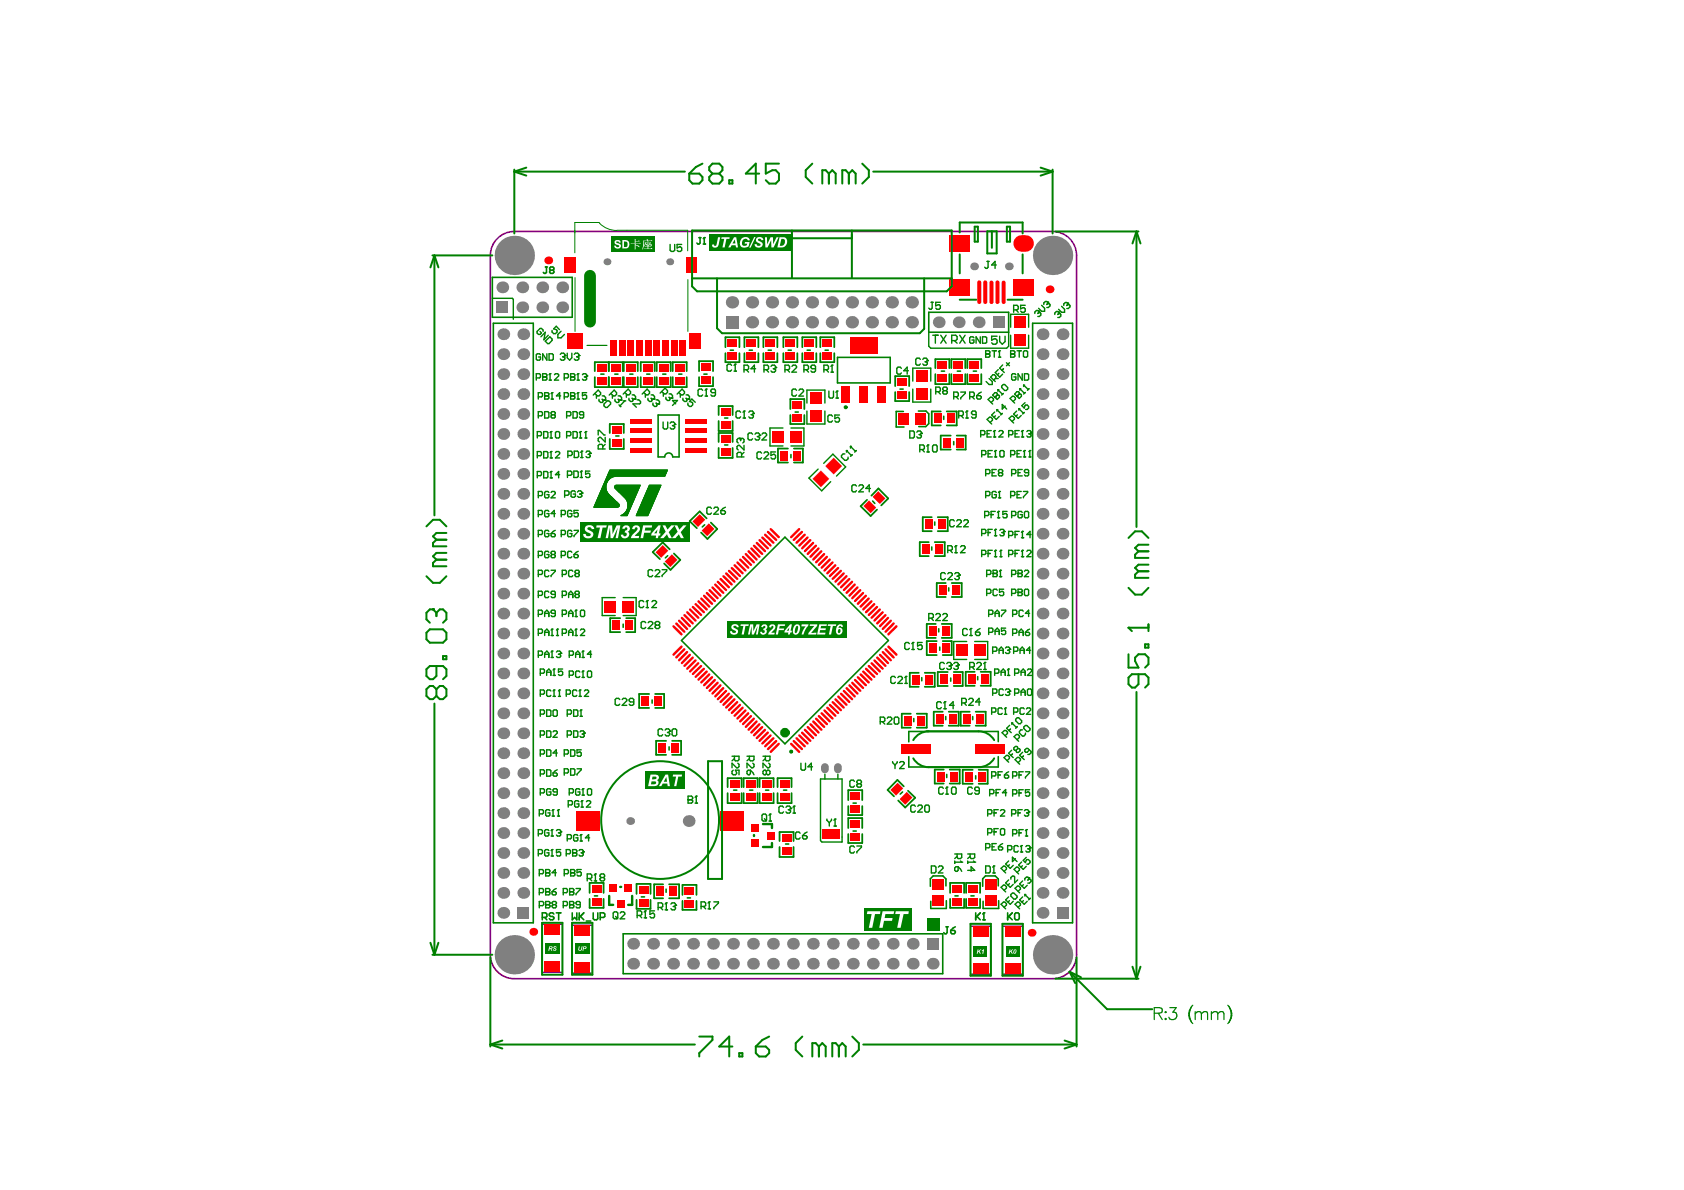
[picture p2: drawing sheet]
<svg xmlns="http://www.w3.org/2000/svg" width="297mm" height="210mm" viewBox="0 0 297 210" stroke-linecap="round" stroke-linejoin="round" font-family="sans-serif">
<path d="M95.6 163.1h3.6v8.4h-3.6zM100.9 163.2h3.6v8.4h-3.6zM171.2 163.4h3.6v8.4h-3.6zM176.8 163.4h3.6v8.4h-3.6z" fill="none" stroke="#008080" stroke-width=".18"/>
<path d="M95.6 163.1h3.6v8.4h-3.6zM100.9 163.2h3.6v8.4h-3.6zM171.2 163.4h3.6v8.4h-3.6zM176.8 163.4h3.6v8.4h-3.6z" fill="none" stroke="#800080" stroke-width=".18"/>
<path d="M87.5 42.3a4.2 4.2 0 0 1 3.2-1.5h95a4.2 4.2 0 0 1 4.2 4.3v123.3a4.2 4.2 0 0 1-4.2 4.2h-95a4.2 4.2 0 0 1-4.2-4.2v-123.3a4.2 4.2 0 0 1 1-2.8z" fill="none" stroke="#800080" stroke-width=".28"/>
<g fill="#808080">
<circle cx="92.3" cy="157.5" r="1.04"/>
<circle cx="92.3" cy="143.4" r="1.04"/>
<circle cx="92.3" cy="129.3" r="1.04"/>
<circle cx="92.3" cy="115.3" r="1.04"/>
<circle cx="92.3" cy="101.2" r="1.04"/>
<circle cx="92.3" cy="87.1" r="1.04"/>
<circle cx="92.3" cy="73" r="1.04"/>
<circle cx="92.3" cy="59" r="1.04"/>
<circle cx="95.7" cy="50.7" r="1.04"/>
<circle cx="129.1" cy="53.3" r="1.09"/>
<circle cx="143.2" cy="53.3" r="1.09"/>
</g>
<path d="M145.5 135.3v.4" fill="none" stroke="#808080" stroke-width="1.4"/>
<g fill="#808080">
<circle cx="157.3" cy="53.3" r="1.09"/>
<circle cx="92.3" cy="146.9" r="1.04"/>
<circle cx="92.3" cy="150.5" r="1.04"/>
<circle cx="92.3" cy="136.4" r="1.04"/>
<circle cx="92.3" cy="139.9" r="1.04"/>
<circle cx="92.3" cy="122.3" r="1.04"/>
<circle cx="92.3" cy="125.8" r="1.04"/>
<circle cx="92.3" cy="111.7" r="1.04"/>
<circle cx="92.3" cy="118.8" r="1.04"/>
<circle cx="92.3" cy="104.7" r="1.04"/>
<circle cx="92.3" cy="108.2" r="1.04"/>
<circle cx="92.3" cy="90.6" r="1.04"/>
<circle cx="92.3" cy="94.1" r="1.04"/>
<circle cx="92.3" cy="80.1" r="1.04"/>
<circle cx="92.3" cy="83.6" r="1.04"/>
<circle cx="92.3" cy="66" r="1.04"/>
<circle cx="92.3" cy="69.5" r="1.04"/>
<circle cx="92.3" cy="62.5" r="1.04"/>
<circle cx="107.1" cy="46.2" r=".62"/>
<circle cx="115.2" cy="170" r="1.04"/>
<circle cx="118.1" cy="46.2" r=".62"/>
<circle cx="129.3" cy="170" r="1.04"/>
<circle cx="143.4" cy="170" r="1.04"/>
<circle cx="143.2" cy="56.8" r="1.09"/>
<circle cx="157.5" cy="170" r="1.04"/>
<circle cx="157.3" cy="56.8" r="1.09"/>
<circle cx="165.6" cy="56.8" r="1.04"/>
<circle cx="171.8" cy="47" r=".69"/>
<circle cx="92.3" cy="132.9" r="1.04"/>
<circle cx="92.3" cy="154" r="1.04"/>
<circle cx="92.3" cy="97.7" r="1.04"/>
<circle cx="92.3" cy="76.6" r="1.04"/>
<circle cx="95.7" cy="54.2" r="1.04"/>
<circle cx="115.2" cy="166.5" r="1.04"/>
<circle cx="129.3" cy="166.5" r="1.04"/>
<circle cx="143.4" cy="166.5" r="1.04"/>
<circle cx="157.5" cy="166.5" r="1.04"/>
<circle cx="88.6" cy="50.7" r="1.04"/>
<circle cx="92.1" cy="50.7" r="1.04"/>
<circle cx="99.2" cy="50.7" r="1.04"/>
<circle cx="132.6" cy="53.3" r="1.09"/>
<circle cx="139.7" cy="53.3" r="1.09"/>
<circle cx="136.2" cy="53.3" r="1.09"/>
</g>
<g fill="#808080">
<path d="M91.2 160h2.2v2.1h-2.2z" fill-rule="evenodd"/>
<path d="M128 55.8h2.2v2.1h-2.2z" fill-rule="evenodd"/>
</g>
<path d="M147.8 135.3v.4" fill="none" stroke="#808080" stroke-width="1.4"/>
<g fill="#808080">
<circle cx="153.8" cy="53.3" r="1.09"/>
<circle cx="150.3" cy="53.3" r="1.09"/>
<circle cx="160.8" cy="53.3" r="1.09"/>
<circle cx="183.9" cy="157.5" r="1.04"/>
<circle cx="187.4" cy="157.5" r="1.04"/>
<circle cx="183.9" cy="143.4" r="1.04"/>
<circle cx="187.4" cy="143.4" r="1.04"/>
<circle cx="183.9" cy="129.3" r="1.04"/>
<circle cx="187.4" cy="129.3" r="1.04"/>
<circle cx="183.9" cy="115.3" r="1.04"/>
<circle cx="187.4" cy="115.3" r="1.04"/>
<circle cx="183.9" cy="101.2" r="1.04"/>
<circle cx="187.4" cy="101.2" r="1.04"/>
<circle cx="183.9" cy="87.1" r="1.04"/>
<circle cx="187.4" cy="87.1" r="1.04"/>
<circle cx="183.9" cy="73" r="1.04"/>
<circle cx="187.4" cy="73" r="1.04"/>
<circle cx="183.9" cy="59" r="1.04"/>
<circle cx="187.4" cy="59" r="1.04"/>
<circle cx="111.2" cy="144.8" r=".69"/>
<circle cx="118.7" cy="170" r="1.04"/>
<circle cx="122.3" cy="170" r="1.04"/>
<circle cx="121.5" cy="144.8" r="1.04"/>
<circle cx="125.8" cy="170" r="1.04"/>
<circle cx="132.8" cy="170" r="1.04"/>
<circle cx="132.6" cy="56.8" r="1.09"/>
<circle cx="136.3" cy="170" r="1.04"/>
<circle cx="139.9" cy="170" r="1.04"/>
<circle cx="139.7" cy="56.8" r="1.09"/>
<circle cx="136.2" cy="56.8" r="1.09"/>
<circle cx="150.4" cy="170" r="1.04"/>
<circle cx="154" cy="170" r="1.04"/>
<circle cx="153.8" cy="56.8" r="1.09"/>
<circle cx="150.3" cy="56.8" r="1.09"/>
<circle cx="161" cy="170" r="1.04"/>
<circle cx="164.5" cy="170" r="1.04"/>
<circle cx="160.8" cy="56.8" r="1.09"/>
<circle cx="172.6" cy="56.8" r="1.04"/>
<circle cx="178" cy="47" r=".69"/>
<circle cx="183.9" cy="161" r="1.04"/>
<circle cx="183.9" cy="146.9" r="1.04"/>
<circle cx="187.4" cy="146.9" r="1.04"/>
<circle cx="183.9" cy="150.5" r="1.04"/>
<circle cx="187.4" cy="150.5" r="1.04"/>
<circle cx="183.9" cy="136.4" r="1.04"/>
<circle cx="187.4" cy="136.4" r="1.04"/>
<circle cx="183.9" cy="139.9" r="1.04"/>
<circle cx="187.4" cy="139.9" r="1.04"/>
<circle cx="183.9" cy="122.3" r="1.04"/>
<circle cx="187.4" cy="122.3" r="1.04"/>
<circle cx="183.9" cy="125.8" r="1.04"/>
<circle cx="187.4" cy="125.8" r="1.04"/>
<circle cx="183.9" cy="111.7" r="1.04"/>
<circle cx="187.4" cy="111.7" r="1.04"/>
<circle cx="183.9" cy="118.8" r="1.04"/>
<circle cx="187.4" cy="118.8" r="1.04"/>
<circle cx="183.9" cy="104.7" r="1.04"/>
<circle cx="187.4" cy="104.7" r="1.04"/>
<circle cx="183.9" cy="108.2" r="1.04"/>
<circle cx="187.4" cy="108.2" r="1.04"/>
<circle cx="183.9" cy="90.6" r="1.04"/>
<circle cx="187.4" cy="90.6" r="1.04"/>
<circle cx="183.9" cy="94.1" r="1.04"/>
<circle cx="187.4" cy="94.1" r="1.04"/>
<circle cx="183.9" cy="80.1" r="1.04"/>
<circle cx="187.4" cy="80.1" r="1.04"/>
<circle cx="183.9" cy="83.6" r="1.04"/>
<circle cx="187.4" cy="83.6" r="1.04"/>
<circle cx="183.9" cy="66" r="1.04"/>
<circle cx="187.4" cy="66" r="1.04"/>
<circle cx="183.9" cy="69.5" r="1.04"/>
<circle cx="187.4" cy="69.5" r="1.04"/>
<circle cx="183.9" cy="62.5" r="1.04"/>
<circle cx="187.4" cy="62.5" r="1.04"/>
<circle cx="92.1" cy="54.2" r="1.04"/>
<circle cx="99.2" cy="54.2" r="1.04"/>
<circle cx="118.7" cy="166.5" r="1.04"/>
<circle cx="122.3" cy="166.5" r="1.04"/>
<circle cx="125.8" cy="166.5" r="1.04"/>
<circle cx="132.8" cy="166.5" r="1.04"/>
<circle cx="136.3" cy="166.5" r="1.04"/>
<circle cx="139.9" cy="166.5" r="1.04"/>
<circle cx="150.4" cy="166.5" r="1.04"/>
<circle cx="154" cy="166.5" r="1.04"/>
<circle cx="161" cy="166.5" r="1.04"/>
<circle cx="183.9" cy="132.9" r="1.04"/>
<circle cx="187.4" cy="132.9" r="1.04"/>
<circle cx="183.9" cy="154" r="1.04"/>
<circle cx="187.4" cy="154" r="1.04"/>
<circle cx="183.9" cy="97.7" r="1.04"/>
<circle cx="187.4" cy="97.7" r="1.04"/>
<circle cx="183.9" cy="76.6" r="1.04"/>
<circle cx="187.4" cy="76.6" r="1.04"/>
<circle cx="185.7" cy="45.1" r="3.5"/>
<circle cx="185.7" cy="168.4" r="3.5"/>
<circle cx="88.8" cy="157.5" r="1.04"/>
<circle cx="88.8" cy="143.4" r="1.04"/>
<circle cx="88.8" cy="129.3" r="1.04"/>
<circle cx="88.8" cy="115.3" r="1.04"/>
<circle cx="88.8" cy="101.2" r="1.04"/>
<circle cx="88.8" cy="87.1" r="1.04"/>
<circle cx="88.8" cy="73" r="1.04"/>
<circle cx="88.8" cy="59" r="1.04"/>
<circle cx="146.7" cy="53.3" r="1.09"/>
<circle cx="88.8" cy="161" r="1.04"/>
<circle cx="88.8" cy="146.9" r="1.04"/>
<circle cx="88.8" cy="150.5" r="1.04"/>
<circle cx="88.8" cy="136.4" r="1.04"/>
<circle cx="88.8" cy="139.9" r="1.04"/>
<circle cx="88.8" cy="122.3" r="1.04"/>
<circle cx="88.8" cy="125.8" r="1.04"/>
<circle cx="88.8" cy="111.7" r="1.04"/>
<circle cx="88.8" cy="118.8" r="1.04"/>
<circle cx="88.8" cy="104.7" r="1.04"/>
<circle cx="88.8" cy="108.2" r="1.04"/>
<circle cx="88.8" cy="90.6" r="1.04"/>
<circle cx="88.8" cy="94.1" r="1.04"/>
<circle cx="88.8" cy="80.1" r="1.04"/>
<circle cx="88.8" cy="83.6" r="1.04"/>
<circle cx="88.8" cy="66" r="1.04"/>
<circle cx="88.8" cy="69.5" r="1.04"/>
<circle cx="88.8" cy="62.5" r="1.04"/>
<circle cx="111.7" cy="170" r="1.04"/>
<circle cx="146.9" cy="170" r="1.04"/>
<circle cx="169.1" cy="56.8" r="1.04"/>
<circle cx="146.7" cy="56.8" r="1.09"/>
<circle cx="88.8" cy="132.9" r="1.04"/>
<circle cx="88.8" cy="154" r="1.04"/>
<circle cx="88.8" cy="97.7" r="1.04"/>
<circle cx="90.7" cy="45.1" r="3.5"/>
<circle cx="88.8" cy="76.6" r="1.04"/>
<circle cx="111.7" cy="166.5" r="1.04"/>
<circle cx="146.9" cy="166.5" r="1.04"/>
<circle cx="90.7" cy="168.4" r="3.5"/>
</g>
<g fill="#808080">
<path d="M175.1 55.8h2.1v2.1h-2.1z" fill-rule="evenodd"/>
<path d="M186.4 160h2.1v2.1h-2.1z" fill-rule="evenodd"/>
<path d="M87.5 53.1h2.2v2.2h-2.2z" fill-rule="evenodd"/>
<path d="M163.5 165.4h2.1v2.1h-2.1z" fill-rule="evenodd"/>
</g>
<path d="M120.3 109l1.4 1.4M125.7 103.6l1.4 1.5" fill="none" stroke="#f00" stroke-width=".42"/>
<g fill="#f00">
<path d="M128.7 139.9h1.8v1.4h-1.8z" fill-rule="evenodd"/>
<path d="M128.7 137.6h1.8v1.4h-1.8z" fill-rule="evenodd"/>
</g>
<path d="M128.6 100.7l1.4 1.4" fill="none" stroke="#f00" stroke-width=".42"/>
<g fill="#f00">
<path d="M131.5 139.9h1.8v1.4h-1.8z" fill-rule="evenodd"/>
<path d="M131.5 137.6h1.8v1.4h-1.8z" fill-rule="evenodd"/>
</g>
<path d="M131.6 97.7l1.4 1.5" fill="none" stroke="#f00" stroke-width=".42"/>
<g fill="#f00">
<path d="M134.3 139.9h1.8v1.4h-1.8z" fill-rule="evenodd"/>
<path d="M134.3 137.6h1.8v1.4h-1.8z" fill-rule="evenodd"/>
<path d="M139.8 73h1.7v1.4h-1.7z" fill-rule="evenodd"/>
<path d="M165.1 125.9h1.4v1.8h-1.4z" fill-rule="evenodd"/>
<path d="M165.6 103.2h1.4v1.8h-1.4z" fill-rule="evenodd"/>
<path d="M165.4 91.6h1.4v1.7h-1.4z" fill-rule="evenodd"/>
<path d="M165.3 63.7h1.8v1.4h-1.8z" fill-rule="evenodd"/>
<path d="M167.9 103.2h1.4v1.8h-1.4z" fill-rule="evenodd"/>
<path d="M168.2 63.7h1.7v1.4h-1.7z" fill-rule="evenodd"/>
<path d="M171 63.7h1.7v1.4h-1.7z" fill-rule="evenodd"/>
<path d="M108.8 158.7h1.3v1.4h-1.3z" fill-rule="evenodd"/>
<path d="M109.2 60h1.1v2.8h-1.1z" fill-rule="evenodd"/>
<path d="M112.2 60h1.2v2.8h-1.2z" fill-rule="evenodd"/>
<path d="M115.3 60h1.1v2.8h-1.1z" fill-rule="evenodd"/>
<path d="M116.8 60h1.2v2.8h-1.2z" fill-rule="evenodd"/>
</g>
<circle cx="185.1" cy="51" r=".69" fill="#f00"/>
<path d="M121.2 115l-1.4 1.5M121.7 115.5l-1.4 1.5" fill="none" stroke="#f00" stroke-width=".42"/>
<path d="M119.9 60h1.1v2.8h-1.1z" fill-rule="evenodd" fill="#f00"/>
<path d="M122.7 106.6l1.5 1.4M124.2 118l-1.5 1.4M130 123.9l-1.4 1.4" fill="none" stroke="#f00" stroke-width=".42"/>
<g fill="#f00">
<path d="M128.3 59.8h1.8v1.4h-1.8z" fill-rule="evenodd"/>
<path d="M128.3 62.1h1.8v1.4h-1.8z" fill-rule="evenodd"/>
</g>
<path d="M134 95.3l1.4 1.4M132.5 126.3l-1.4 1.4M133 126.8l-1.4 1.4M135.4 129.2l-1.4 1.5" fill="none" stroke="#f00" stroke-width=".42"/>
<path d="M137.6 79.5h1.4v1.7h-1.4z" fill-rule="evenodd" fill="#f00"/>
<path d="M141 93.3l-1.5 1.4M141.5 93.8l-1.5 1.4" fill="none" stroke="#f00" stroke-width=".42"/>
<g fill="#f00">
<path d="M139.9 79.5h1.4v1.7h-1.4z" fill-rule="evenodd"/>
<path d="M139.8 70.7h1.7v1.5h-1.7z" fill-rule="evenodd"/>
</g>
<path d="M143.9 96.3l-1.4 1.4M146.8 99.2l-1.4 1.4M142.5 128.3l1.4 1.4M145.4 125.3l1.4 1.4" fill="none" stroke="#f00" stroke-width=".42"/>
<g fill="#f00">
<path d="M145 59.8h1.8v1.4h-1.8z" fill-rule="evenodd"/>
<path d="M145 62.1h1.8v1.4h-1.8z" fill-rule="evenodd"/>
</g>
<path d="M149.8 102.1l-1.4 1.5M148.4 122.4l1.4 1.4" fill="none" stroke="#f00" stroke-width=".42"/>
<path d="M148.4 68.1h1.5v3h-1.5z" fill-rule="evenodd" fill="#f00"/>
<path d="M152.2 104.6l-1.4 1.4M152.7 105.1l-1.4 1.4M153.7 117l1.5 1.4M155.2 107.5l-1.5 1.5M156.7 114.1l1.4 1.4M158.1 110.5l-1.4 1.4" fill="none" stroke="#f00" stroke-width=".42"/>
<g fill="#f00">
<path d="M159.4 126.2h1.4v1.8h-1.4z" fill-rule="evenodd"/>
<path d="M161.7 126.2h1.4v1.8h-1.4z" fill-rule="evenodd"/>
<path d="M162.6 96h1.4v1.7h-1.4z" fill-rule="evenodd"/>
<path d="M164.5 155h2v1.9h-2z" fill-rule="evenodd"/>
<path d="M164.5 158h2v1.8h-2z" fill-rule="evenodd"/>
<path d="M165.2 136.1h1.4v1.8h-1.4z" fill-rule="evenodd"/>
<path d="M165.8 118.9h1.4v1.7h-1.4z" fill-rule="evenodd"/>
<path d="M164.9 96h1.4v1.7h-1.4z" fill-rule="evenodd"/>
<path d="M165.3 66h1.8v1.4h-1.8z" fill-rule="evenodd"/>
<path d="M164.7 72.9h1.4v1.8h-1.4z" fill-rule="evenodd"/>
<path d="M167.9 156.1h1.8v1.4h-1.8z" fill-rule="evenodd"/>
<path d="M167.9 158.4h1.8v1.4h-1.8z" fill-rule="evenodd"/>
<path d="M167.5 136.1h1.4v1.8h-1.4z" fill-rule="evenodd"/>
<path d="M168.1 118.9h1.4v1.7h-1.4z" fill-rule="evenodd"/>
<path d="M168.6 77.2h1.4v1.7h-1.4z" fill-rule="evenodd"/>
<path d="M168.2 66h1.7v1.4h-1.7z" fill-rule="evenodd"/>
<path d="M170.8 156.1h1.7v1.4h-1.7z" fill-rule="evenodd"/>
<path d="M170.8 158.4h1.7v1.4h-1.7z" fill-rule="evenodd"/>
<path d="M170.2 136.1h1.4v1.8h-1.4z" fill-rule="evenodd"/>
<path d="M170.7 118.9h1.4v1.7h-1.4z" fill-rule="evenodd"/>
<path d="M171 66h1.7v1.4h-1.7z" fill-rule="evenodd"/>
<path d="M173 118.9h1.4v1.7h-1.4z" fill-rule="evenodd"/>
<path d="M178.8 55.8h2.1v2.1h-2.1z" fill-rule="evenodd"/>
<path d="M178.8 59h2.1v2.1h-2.1z" fill-rule="evenodd"/>
</g>
<path d="M131.1 98.2l1.4 1.4M119.8 109.5l1.4 1.4M127.1 120.9l-1.4 1.4M139.5 131.2l1.5 1.4M140 130.7l1.5 1.4" fill="none" stroke="#f00" stroke-width=".42"/>
<path d="M139.3 76h2.2v2.1h-2.2z" fill-rule="evenodd" fill="#f00"/>
<path d="M150.8 119.9l1.4 1.5M151.3 119.5l1.4 1.4" fill="none" stroke="#f00" stroke-width=".42"/>
<path d="M173.8 49.8v3.5M174.9 49.8v3.5M177 49.8v3.5" fill="none" stroke="#f00" stroke-width=".7"/>
<g fill="#f00">
<path d="M106.6 105.9h2.1v2.1h-2.1z" fill-rule="evenodd"/>
<path d="M109.7 105.9h2.2v2.1h-2.2z" fill-rule="evenodd"/>
<path d="M107.9 75.1h1.8v1.5h-1.8z" fill-rule="evenodd"/>
<path d="M110.4 66.5h1.7v1.4h-1.7z" fill-rule="evenodd"/>
<path d="M105.3 66.5h1.7v1.4h-1.7z" fill-rule="evenodd"/>
<path d="M107.7 66.5h1.8v1.4h-1.8z" fill-rule="evenodd"/>
<path d="M110.4 64.2h1.7v1.4h-1.7z" fill-rule="evenodd"/>
<path d="M105.3 64.2h1.7v1.4h-1.7z" fill-rule="evenodd"/>
<path d="M107.7 64.2h1.8v1.4h-1.8z" fill-rule="evenodd"/>
<path d="M118 156.3h1.4v1.8h-1.4z" fill-rule="evenodd"/>
<path d="M115.7 156.3h1.4v1.8h-1.4z" fill-rule="evenodd"/>
<path d="M112.6 156.3h1.8v1.4h-1.8z" fill-rule="evenodd"/>
<path d="M120.7 156.4h1.8v1.4h-1.8z" fill-rule="evenodd"/>
<path d="M116.1 131h1.4v1.8h-1.4z" fill-rule="evenodd"/>
<path d="M118.4 131h1.4v1.8h-1.4z" fill-rule="evenodd"/>
<path d="M113.1 122.8h1.4v1.7h-1.4z" fill-rule="evenodd"/>
<path d="M115.4 122.8h1.4v1.7h-1.4z" fill-rule="evenodd"/>
</g>
<path d="M120.7 114.5l-1.4 1.5" fill="none" stroke="#f00" stroke-width=".42"/>
<g fill="#f00">
<path d="M116.2 66.5h1.8v1.4h-1.8z" fill-rule="evenodd"/>
<path d="M113.4 66.5h1.7v1.4h-1.7z" fill-rule="evenodd"/>
<path d="M119 66.5h1.8v1.4h-1.8z" fill-rule="evenodd"/>
<path d="M116.2 64.2h1.8v1.4h-1.8z" fill-rule="evenodd"/>
<path d="M113.4 64.2h1.7v1.4h-1.7z" fill-rule="evenodd"/>
<path d="M119 64.2h1.8v1.4h-1.8z" fill-rule="evenodd"/>
<path d="M132.5 148.1h1.3v1.2h-1.3z" fill-rule="evenodd"/>
<path d="M132.5 145.4h1.3v1.3h-1.3z" fill-rule="evenodd"/>
</g>
<path d="M126.2 103.1l1.4 1.5M126.6 120.4l-1.4 1.4M129 122.9l-1.4 1.4M129.5 123.4l-1.4 1.4M132 125.8l-1.4 1.4" fill="none" stroke="#f00" stroke-width=".42"/>
<g fill="#f00">
<path d="M127.1 72h1.8v1.4h-1.8z" fill-rule="evenodd"/>
<path d="M123.7 66.3h1.7v1.5h-1.7z" fill-rule="evenodd"/>
<path d="M123.7 64.1h1.7v1.4h-1.7z" fill-rule="evenodd"/>
<path d="M137.5 139.9h1.8v1.4h-1.8z" fill-rule="evenodd"/>
<path d="M137.5 137.6h1.8v1.4h-1.8z" fill-rule="evenodd"/>
</g>
<path d="M142.4 94.8l-1.4 1.4M145.4 97.7l-1.4 1.5M142 128.7l1.4 1.5" fill="none" stroke="#f00" stroke-width=".42"/>
<g fill="#f00">
<path d="M142.9 72.3h2.1v2.1h-2.1z" fill-rule="evenodd"/>
<path d="M142.9 69.2h2.1v2.1h-2.1z" fill-rule="evenodd"/>
<path d="M150 139.7h1.7v1.4h-1.7z" fill-rule="evenodd"/>
</g>
<path d="M148.3 100.7l-1.4 1.4M150.8 103.1l-1.5 1.5M151.2 103.6l-1.4 1.5M153.3 117.5l1.4 1.4M153.7 106.1l-1.4 1.4M156.6 109l-1.4 1.4M147.4 123.4l1.4 1.4M147.9 122.9l1.4 1.4M150.3 120.4l1.4 1.4" fill="none" stroke="#f00" stroke-width=".42"/>
<g fill="#f00">
<path d="M158.7 141l1.2-1.3 1 1-1.2 1.2z" fill-rule="evenodd"/>
<path d="M159 131.3h5.1v1.7h-5.1z" fill-rule="evenodd"/>
<path d="M163.1 91.6h1.4v1.7h-1.4z" fill-rule="evenodd"/>
<path d="M158.3 66.7h1.7v1.4h-1.7z" fill-rule="evenodd"/>
<path d="M172 131.3h5.1v1.7h-5.1z" fill-rule="evenodd"/>
<path d="M172.1 125.9h1.4v1.8h-1.4z" fill-rule="evenodd"/>
<path d="M169.8 125.9h1.4v1.8h-1.4z" fill-rule="evenodd"/>
<path d="M96 169.6h2.8v1.8h-2.8z" fill-rule="evenodd"/>
<path d="M96 163.1h2.8v1.8h-2.8z" fill-rule="evenodd"/>
<path d="M110.2 156h1.2v1.3h-1.2z" fill-rule="evenodd"/>
<path d="M107.5 156h1.3v1.3h-1.3z" fill-rule="evenodd"/>
<path d="M104.4 156.1h1.7v1.4h-1.7z" fill-rule="evenodd"/>
<path d="M104.4 158.4h1.7v1.4h-1.7z" fill-rule="evenodd"/>
<path d="M107.9 77.4h1.8v1.4h-1.8z" fill-rule="evenodd"/>
<path d="M110.7 60h1.2v2.8h-1.2z" fill-rule="evenodd"/>
<path d="M107.6 60h1.2v2.8h-1.2z" fill-rule="evenodd"/>
<path d="M112.6 158.6h1.8v1.4h-1.8z" fill-rule="evenodd"/>
<path d="M120.7 158.7h1.8v1.4h-1.8z" fill-rule="evenodd"/>
</g>
<g fill="#f00">
<circle cx="94.1" cy="164.4" r=".69"/>
<circle cx="96.7" cy="45.9" r=".69"/>
</g>
<path d="M118.8 110.5l1.4 1.4M120.2 114.1l-1.4 1.4M121.7 107.5l1.5 1.5M122.2 116l-1.5 1.4M122.7 116.5l-1.5 1.4M123.2 117l-1.5 1.4" fill="none" stroke="#f00" stroke-width=".42"/>
<g fill="#f00">
<path d="M113.8 60h1.1v2.8h-1.1z" fill-rule="evenodd"/>
<path d="M118.3 60h1.2v2.8h-1.2z" fill-rule="evenodd"/>
<path d="M121.1 45.4h1.9v2.7h-1.9z" fill-rule="evenodd"/>
</g>
<g fill="none" stroke="#f00" stroke-width=".42">
<path d="M129.6 99.7l1.4 1.4M130.1 99.2l1.4 1.4M133 96.3l1.4 1.4M124.2 105.1l1.4 1.4M124.7 104.6l1.4 1.4M125.2 104.1l1.4 1.4M126.6 102.6l1.5 1.5M127.1 102.1l1.5 1.5M127.6 101.6l1.4 1.5M128.1 101.2l1.4 1.4M129.1 100.2l1.4 1.4M127.6 121.4l-1.4 1.4"/>
<path d="M128.1 121.9l-1.5 1.4M128.6 122.4l-1.5 1.4M130.5 124.3l-1.4 1.5M131 124.8l-1.4 1.4M131.5 125.3l-1.4 1.4M133.5 127.3l-1.5 1.4M133.9 127.8l-1.4 1.4M134.4 128.3l-1.4 1.4"/>
</g>
<g fill="#f00">
<path d="M123.8 93.6l1.2-1.3 1 1-1.2 1.3z" fill-rule="evenodd"/>
<path d="M127.1 79h1.8v1.4h-1.8z" fill-rule="evenodd"/>
<path d="M127.1 76.7h1.8v1.4h-1.8z" fill-rule="evenodd"/>
<path d="M127.1 74.3h1.8v1.4h-1.8z" fill-rule="evenodd"/>
<path d="M131.7 59.8h1.7v1.4h-1.7z" fill-rule="evenodd"/>
<path d="M131.7 62.1h1.7v1.4h-1.7z" fill-rule="evenodd"/>
<path d="M135.3 146.8h1.4v1.2h-1.4z" fill-rule="evenodd"/>
<path d="M137.9 149.4h1.7v1.4h-1.7z" fill-rule="evenodd"/>
<path d="M137.9 147.1h1.7v1.4h-1.7z" fill-rule="evenodd"/>
</g>
<path d="M135.5 93.8l1.4 1.4M136 93.3l1.4 1.4M141.9 94.3l-1.4 1.4M142.9 95.3l-1.4 1.4M143.4 95.8l-1.4 1.4M140.5 130.2l1.4 1.4M141 129.7l1.4 1.4M141.5 129.2l1.4 1.5M143 127.8l1.4 1.4M143.5 127.3l1.4 1.4M144 126.8l1.4 1.4" fill="none" stroke="#f00" stroke-width=".42"/>
<g fill="#f00">
<path d="M141.9 59.8h1.7v1.4h-1.7z" fill-rule="evenodd"/>
<path d="M141.9 62.1h1.7v1.4h-1.7z" fill-rule="evenodd"/>
<path d="M138.5 59.8h1.8v1.4h-1.8z" fill-rule="evenodd"/>
<path d="M138.5 62.1h1.8v1.4h-1.8z" fill-rule="evenodd"/>
<path d="M135 59.8h1.8v1.4h-1.8z" fill-rule="evenodd"/>
<path d="M135 62.1h1.8v1.4h-1.8z" fill-rule="evenodd"/>
<path d="M150 144.7h1.7v1.4h-1.7z" fill-rule="evenodd"/>
<path d="M150 146.9h1.7v1.4h-1.7z" fill-rule="evenodd"/>
<path d="M150 142h1.7v1.4h-1.7z" fill-rule="evenodd"/>
</g>
<g fill="none" stroke="#f00" stroke-width=".42">
<path d="M148.8 101.2l-1.4 1.4M149.3 101.6l-1.4 1.5M150.3 102.6l-1.5 1.5M151.7 104.1l-1.4 1.4M151.8 119l1.4 1.4M152.3 118.5l1.4 1.4M152.8 118l1.4 1.4M153.2 105.6l-1.4 1.4M154.2 106.6l-1.4 1.4M154.2 116.5l1.5 1.4M154.7 107.1l-1.4 1.4M154.7 116l1.5 1.4"/>
<path d="M155.2 115.5l1.4 1.5M146.9 123.9l1.4 1.4M148.8 121.9l1.5 1.4M149.3 121.4l1.5 1.4"/>
</g>
<g fill="#f00">
<path d="M152.3 89.3l1-1 1.3 1.2-1 1z" fill-rule="evenodd"/>
<path d="M154.8 68.1h1.5v3h-1.5z" fill-rule="evenodd"/>
<path d="M151.6 68.1h1.5v3h-1.5z" fill-rule="evenodd"/>
<path d="M149.9 59.5h4.9v3h-4.9z" fill-rule="evenodd"/>
<path d="M163.1 119h1.4v1.8h-1.4z" fill-rule="evenodd"/>
<path d="M160.8 119h1.4v1.8h-1.4z" fill-rule="evenodd"/>
<path d="M166.1 110.4h1.4v1.8h-1.4z" fill-rule="evenodd"/>
<path d="M163.8 110.4h1.4v1.8h-1.4z" fill-rule="evenodd"/>
<path d="M163.8 113.4h1.4v1.8h-1.4z" fill-rule="evenodd"/>
<path d="M166.1 113.4h1.4v1.8h-1.4z" fill-rule="evenodd"/>
<path d="M166.3 77.2h1.4v1.7h-1.4z" fill-rule="evenodd"/>
<path d="M161.5 65.3h2.1v2.1h-2.1z" fill-rule="evenodd"/>
<path d="M161.5 68.5h2.1v2.1h-2.1z" fill-rule="evenodd"/>
<path d="M158.3 69h1.7v1.4h-1.7z" fill-rule="evenodd"/>
<path d="M167 72.9h1.4v1.8h-1.4z" fill-rule="evenodd"/>
<path d="M161.5 72.9h1.8v2h-1.8z" fill-rule="evenodd"/>
<path d="M158.5 72.9h1.8v2h-1.8z" fill-rule="evenodd"/>
<path d="M171.6 170h2.8v1.8h-2.8z" fill-rule="evenodd"/>
<path d="M173.8 155h1.9v1.9h-1.9z" fill-rule="evenodd"/>
<path d="M173.8 158h1.9v1.8h-1.9z" fill-rule="evenodd"/>
<path d="M171.6 163.4h2.8v1.9h-2.8z" fill-rule="evenodd"/>
<path d="M172.5 136.1h1.4v1.8h-1.4z" fill-rule="evenodd"/>
<path d="M171.7 113.7h2.2v2.1h-2.2z" fill-rule="evenodd"/>
<path d="M101.7 143.1h4.1v3.5h-4.1z" fill-rule="evenodd"/>
<path d="M108 109.4h1.4v1.7h-1.4z" fill-rule="evenodd"/>
<path d="M110.3 109.4h1.4v1.7h-1.4z" fill-rule="evenodd"/>
</g>
<circle cx="182" cy="164.5" r=".69" fill="#f00"/>
<path d="M119.3 110l1.4 1.4M120.7 108.5l1.5 1.5M121.2 108l1.5 1.5" fill="none" stroke="#f00" stroke-width=".42"/>
<g fill="#f00">
<path d="M115.6 97.4l1.3-1.2 1 .9-1.3 1.3z" fill-rule="evenodd"/>
<path d="M117.2 99l1.3-1.2 1 1-1.3 1.2z" fill-rule="evenodd"/>
<path d="M127 143.1h4.2v3.5h-4.2z" fill-rule="evenodd"/>
</g>
<path d="M130.6 98.7l1.4 1.4M132 97.2l1.5 1.5M132.5 96.8l1.4 1.4M144.4 96.8l-1.4 1.4M144.9 97.2l-1.4 1.5M125.6 119.5l-1.4 1.4M126.1 119.9l-1.4 1.5M136.9 130.7l-1.4 1.4M137.4 131.2l-1.4 1.4" fill="none" stroke="#f00" stroke-width=".42"/>
<path d="M136.2 76h2.1v2.1h-2.1z" fill-rule="evenodd" fill="#f00"/>
<path d="M155.7 108l-1.5 1.5M156.2 108.5l-1.5 1.5M149.8 120.9l1.4 1.4" fill="none" stroke="#f00" stroke-width=".42"/>
<path d="M153.9 87.6l1-.9 1.3 1.2-1 1z" fill-rule="evenodd" fill="#f00"/>
<path d="M172.7 49.8v3.5M175.9 49.8v3.5" fill="none" stroke="#f00" stroke-width=".7"/>
<path d="M134.5 94.8l1.4 1.4M123.2 106.1l1.4 1.4M123.7 117.5l-1.5 1.4M134.9 128.7l-1.4 1.5" fill="none" stroke="#f00" stroke-width=".42"/>
<g fill="#f00">
<path d="M120.8 79.1h3.9v.9h-3.9z" fill-rule="evenodd"/>
<path d="M111.2 79.1h3.8v.9h-3.8z" fill-rule="evenodd"/>
<path d="M111.2 75.6h3.8v.8h-3.8z" fill-rule="evenodd"/>
<path d="M120.8 75.6h3.9v.8h-3.9z" fill-rule="evenodd"/>
</g>
<path d="M144.9 125.8l1.4 1.4" fill="none" stroke="#f00" stroke-width=".42"/>
<path d="M167.3 125.9h1.5v1.8h-1.5z" fill-rule="evenodd" fill="#f00"/>
<path d="M156.2 114.5l1.4 1.5" fill="none" stroke="#f00" stroke-width=".42"/>
<g fill="#f00">
<path d="M101.3 169.8h2.8v1.8h-2.8z" fill-rule="evenodd"/>
<path d="M101.3 163.3h2.8v1.8h-2.8z" fill-rule="evenodd"/>
</g>
<path d="M133.5 95.8l1.4 1.4M135 94.3l1.4 1.4M122.2 107.1l1.5 1.4M123.7 105.6l1.4 1.4M124.6 118.5l-1.4 1.4M125.1 119l-1.4 1.4M135.9 129.7l-1.4 1.4M136.4 130.2l-1.4 1.4" fill="none" stroke="#f00" stroke-width=".42"/>
<g fill="#f00">
<path d="M122.1 92l1.3-1.3 1 1-1.3 1.3z" fill-rule="evenodd"/>
<path d="M120.8 77.4h3.9v.8h-3.9z" fill-rule="evenodd"/>
<path d="M111.2 77.4h3.8v.8h-3.8z" fill-rule="evenodd"/>
<path d="M120.8 73.8h3.9v.9h-3.9z" fill-rule="evenodd"/>
<path d="M111.2 73.8h3.8v.9h-3.8z" fill-rule="evenodd"/>
<path d="M121.6 58.7h2.1v2.8h-2.1z" fill-rule="evenodd"/>
<path d="M100.1 58.7h2.8v2.8h-2.8z" fill-rule="evenodd"/>
<path d="M99.5 45.3h2v2.8h-2z" fill-rule="evenodd"/>
<path d="M177.2 170h2.8v1.8h-2.8z" fill-rule="evenodd"/>
<path d="M177.2 163.4h2.8v1.9h-2.8z" fill-rule="evenodd"/>
<path d="M145.1 146.3h3v1.6h-3z" fill-rule="evenodd"/>
<path d="M157.1 139.3l1.2-1.2 1 1-1.3 1.2z" fill-rule="evenodd"/>
</g>
<path d="M155.7 115l1.4 1.5M144.4 126.3l1.5 1.4M145.9 124.8l1.4 1.4M146.4 124.3l1.4 1.5" fill="none" stroke="#f00" stroke-width=".42"/>
<path d="M168.6 113.7h2.1v2.1h-2.1z" fill-rule="evenodd" fill="#f00"/>
<path d="M147.3 99.7l-1.4 1.4M147.8 100.2l-1.4 1.4" fill="none" stroke="#f00" stroke-width=".42"/>
<g fill="#f00">
<path d="M145.6 82.2l1.5-1.5 1.4 1.5-1.4 1.5z" fill-rule="evenodd"/>
<path d="M143.3 84.5l1.5-1.5 1.5 1.5-1.5 1.4z" fill-rule="evenodd"/>
<path d="M178.8 49.2h3.6v2.9h-3.6z" fill-rule="evenodd"/>
<path d="M167.5 49.2h3.6v2.9h-3.6z" fill-rule="evenodd"/>
</g>
<path d="M145.9 98.2l-1.5 1.4M146.3 98.7l-1.4 1.4M157.1 109.5l-1.4 1.4M157.6 110l-1.4 1.4" fill="none" stroke="#f00" stroke-width=".42"/>
<path d="M167.5 41.5h3.6v2.9h-3.6z" fill-rule="evenodd" fill="#f00"/>
<path d="M180.2 42.9h.7" fill="none" stroke="#f00" stroke-width="2.9"/>
<g fill="none" stroke="#008000" stroke-width=".25">
<path d="M86.8 52.6h3.6l.1 .2v3.5M163.8 58.6v2.5l.4 .3h13.4l.3-.3v-2.5M178.3 57.7v-2.3h3.1v2.3M178.3 59.1v2.3h3.1v-2.3M138.1 75.5h-2.3v3.2h2.3M139.5 75.5h2.3v3.2h-2.3M142.3 71.1v-2.3h3.2v2.3M142.3 72.5v2.3h3.2v-2.3M161 67.2v-2.3h3.2v2.3M161 68.6v2.3h3.2v-2.3M144.3 82.7l-1.6 1.6 2.2 2.3 1.6-1.6M145.3 81.7l1.6-1.6 2.3 2.3-1.7 1.6"/>
<path d="M108.5 105.4h-2.3v3.2h2.3M109.9 105.4h2.3v3.2h-2.3M170.5 113.2h-2.3v3.1h2.3M171.9 113.2h2.3v3.1h-2.3M144.7 137.4h3.8v11.1h-3.5l-.3-.2zM145.5 136.6v.8M147.8 136.6v.8"/>
</g>
<g fill="none" stroke="#008000" stroke-width=".32">
<path d="M104.9 65.5v-1.6h4.9v1.6M104.9 66.5v1.8h4.9v-1.8M107.4 63.9v1.6M107.4 66.5v1.8M107.6 76.4v-1.6h2.4v1.6M107.6 77.4v1.8h2.4v-1.8M110 65.5v-1.6h2.5v1.6M110 66.5v1.8h2.5v-1.8M113 65.5v-1.6h2.5v1.6M113 66.5v1.8h2.5v-1.8M115.8 65.5v-1.6h2.5v1.6M115.8 66.5v1.8h2.5v-1.8"/>
<path d="M118.7 65.5v-1.6h2.4v1.6M118.7 66.5v1.8h2.4v-1.8M123.3 65.5v-1.8h2.5v1.8M123.3 66.5v1.6h2.5v-1.6M126.8 73.2v-1.6h2.4v1.6M126.8 74.3v1.7h2.4v-1.7M126.8 78v-1.6h2.4v1.6M126.8 79v1.8h2.4v-1.8M128 61.2v-1.7h2.4v1.7M128 62.3v1.6h2.4v-1.6M131.3 61.2v-1.7h2.5v1.7M131.3 62.3v1.6h2.5v-1.6"/>
<path d="M134.7 61.2v-1.7h2.4v1.7M134.7 62.3v1.6h2.4v-1.6M138.2 61.2v-1.7h2.4v1.7M138.2 62.3v1.6h2.4v-1.6M139 79.1h-1.8v2.5h1.8M139.4 72.2v-1.8h2.5v1.8M139.4 73.2v1.6h2.5v-1.6M140 79.1h1.6v2.5h-1.6M141.5 61.2v-1.7h2.5v1.7M141.5 62.3v1.6h2.5v-1.6M144.7 61.2v-1.7h2.5v1.7M144.7 62.3v1.6h2.5v-1.6"/>
<path d="M157.9 68.1v-1.8h2.5v1.8M157.9 69.2v1.5h2.5v-1.5M165 64.9v-1.5h2.5v1.5M165 66v1.8h2.5v-1.8M165.9 72.6h-1.5v2.4h1.5M167 72.6h1.8v2.4h-1.8M167.7 76.8h-1.8v2.5h1.8M167.8 64.9v-1.5h2.5v1.5M167.8 66v1.8h2.5v-1.8M168.8 76.8h1.5v2.5h-1.5M170.6 64.9v-1.5h2.5v1.5M170.6 66v1.8h2.5v-1.8"/>
<path d="M118.1 96.9l-1.2-1.2-1.8 1.7 1.3 1.2M118.9 97.6l1.1 1.2-1.7 1.7-1.2-1.1M124.6 91.4l-1.2-1.2-1.7 1.7 1.2 1.3M125.4 92.2l1.1 1.1-1.7 1.8-1.1-1.2M152.9 88.2l-1.1 1.1 1.8 1.7 1.1-1.1M153.7 87.4l1.2-1.2 1.8 1.7-1.3 1.3M163.8 95.6h-1.6v2.5h1.6M164.4 91.2h-1.6v2.5h1.6M164.9 95.6h1.7v2.5h-1.7M165.4 91.2h1.8v2.5h-1.8M109.4 109h-1.8v2.5h1.8M110.4 109h1.6v2.5h-1.6"/>
<path d="M162.1 118.7h-1.6v2.4h1.6M163.1 118.7h1.8v2.4h-1.8M165.1 110.1h-1.6v2.4h1.6M165.2 113.1h-1.7v2.4h1.7M166.1 110.1h1.8v2.4h-1.8M166.3 113.1h1.6v2.4h-1.6M166.8 102.8h-1.6v2.5h1.6M167.2 118.5h-1.8v2.5h1.8M167.9 102.8h1.7v2.5h-1.7M168.2 118.5h1.6v2.5h-1.6M171.9 118.5h-1.6v2.5h1.6M173 118.5h1.7v2.5h-1.7"/>
<path d="M114.5 122.4h-1.8v2.5h1.8M115.6 122.4h1.5v2.5h-1.5M117.5 130.7h-1.8v2.4h1.8M118.6 130.7h1.5v2.4h-1.5M128.3 138.8v-1.5h2.5v1.5M128.3 139.9v1.8h2.5v-1.8M131.2 138.8v-1.5h2.4v1.5M131.2 139.9v1.8h2.4v-1.8M134 138.8v-1.5h2.4v1.5M134 139.9v1.8h2.4v-1.8M137.2 138.8v-1.5h2.4v1.5M137.2 139.9v1.8h2.4v-1.8"/>
<path d="M159.4 138.7l-1.1-1.1-1.7 1.7 1.1 1.2M160.2 139.5l1.2 1.2-1.7 1.7-1.3-1.2M160.7 125.9h-1.6v2.5h1.6M161.7 125.9h1.8v2.5h-1.8M166.3 125.5h-1.6v2.5h1.6M166.5 135.7h-1.6v2.5h1.6M167.3 125.5h1.8v2.5h-1.8M167.5 135.7h1.8v2.5h-1.8M171 125.5h-1.5v2.5h1.5M171.6 135.8h-1.8v2.4h1.8M172.1 125.5h1.8v2.5h-1.8M172.6 135.8h1.6v2.4h-1.6"/>
<path d="M104 157.5v-1.8h2.5v1.8M104 158.6v1.5h2.5v-1.5M112.3 157.7v-1.8h2.4v1.8M112.3 158.7v1.6h2.4v-1.6M117 156h-1.6v2.4h1.6M118 156h1.8v2.4h-1.8M120.4 157.8v-1.7h2.4v1.7M120.4 158.9v1.6h2.4v-1.6M137.5 148.3v-1.5h2.5v1.5M137.5 149.4v1.8h2.5v-1.8M149.6 141.1v-1.7h2.5v1.7M149.6 142.2v1.6h2.5v-1.6"/>
<path d="M149.6 146.1v-1.8h2.5v1.8M149.6 147.1v1.6h2.5v-1.6M167.6 157.5v-1.8h2.5v1.8M167.6 158.6v1.5h2.5v-1.5M170.4 157.5v-1.8h2.5v1.8M170.4 158.6v1.5h2.5v-1.5"/>
</g>
<g fill="none" stroke="#008000" stroke-width=".18">
<path d="M105.8 39.4l-.1-.2h-4.3v5.4M101.4 49v9.5M108.8 40.6h12.5v3.6M121.3 49.3v9.2M104.7 89.5h4.2M104.7 89.5h4.3M104.8 89.4h4.3M104.8 89.3h4.4M104.8 89.3h4.5M104.8 89.2h4.5M104.9 89.2h4.4M104.9 89.1h4.4"/>
<path d="M104.9 89h4.4M105 89h4.2M105 88.9h4.2M105 88.9h4.1M105 88.8h4.1M105.1 88.8h3.9M105.1 88.7h3.9M105.1 88.6h3.8M105.1 88.6h3.7M105.2 88.5h3.6M105.2 88.4h3.5M105.2 88.4h3.4"/>
<path d="M105.2 88.3h3.4M105.3 88.3h3.2M105.3 88.2h3.2M105.3 88.2h3.1M105.3 88.1l3.1 .1M105.3 88.1h3M105.4 88h2.9M105.4 88h2.8M105.4 87.9h2.8M105.4 87.9h2.7M105.4 87.8h2.7M105.5 87.7h2.5"/>
<path d="M105.5 87.7h2.4M105.5 87.6h2.4M105.6 87.6h2.2M105.6 87.5h2.1M105.6 87.4l2.1 .1M105.6 87.4h2M105.7 87.4h1.9M105.7 87.3h1.8M105.7 87.2h1.7M105.7 87.1h1.6M105.8 87.1h1.5M105.8 87h1.5"/>
<path d="M105.8 87h1.4M105.8 86.9h1.4M105.9 86.9h1.2M105.9 86.8h1.2M105.9 86.7h1.2M105.9 86.7h1.1M106 86.6h1M106 86.5h1M106 86.4h1M106.1 86.4h.9M106.1 86.3h.8M106.2 86.2h.7"/>
<path d="M106.2 86.1h.7M106.2 86h.7M106.3 86h.6M106.3 85.9h.6M106.3 85.8h.6M106.4 85.7h.5M106.4 85.6h.5M106.4 85.5h.5M106.5 85.5h.5M106.5 85.4h.5M106.5 85.3h.5M106.6 85.2h.4"/>
<path d="M106.6 85.1h.5M106.7 85h.4M106.7 84.9h.5M106.7 84.8h.5M106.8 84.8h.5M106.8 84.7h.5M106.8 84.6h.6M106.9 84.6h.6M106.9 84.5h.6M106.9 84.4h.7M106.9 84.4h.8M107 85.3h-.5"/>
<path d="M107 84.3h.9M107 84.2h.9M107 84.2h1M107.1 84.1h1.3M107.1 84h1.4M107.1 84h10.2M107.1 85h-.5M107.1 83.9h10.2M107.2 83.8h10.2M107.2 83.7h10.2M107.2 84.8l-.5 .1M107.3 83.6h10.2"/>
<path d="M107.3 83.5h10.2M107.3 83.4h10.2M107.4 84.6l-.6 .1M107.4 83.3h10.2M107.4 83.2h10.2M107.5 83.2h10.1M107.5 83.1h10.1M107.5 83.1h10.2M107.5 83h10.2M107.6 84.5h-.7M107.6 83h10.1M107.6 82.9h10.1"/>
<path d="M107.8 84.3h-.8M108.2 84.1l-1.2 .1M108.4 86h4.4M108.4 85.9h4.4M108.4 85.8h4.5M108.4 85.8h4.4M108.4 86.1h4.3M108.4 85.7h4.5M108.5 86.1h4.2M108.5 85.7h4.4M108.5 86.2h4.2M108.5 85.6h4.4"/>
<path d="M108.6 85.6h4.3M108.6 86.3h4.1M108.7 86.3h3.9M108.7 85.6h4.2M108.7 86.4h3.9M108.8 86.4h3.8M108.8 86.5h3.8M108.9 86.5h3.7M108.9 86.5h3.6M109 86.6h3.5M109 86.7h3.5M109.1 86.7h3.4"/>
<path d="M109.1 86.8h3.3M109.2 86.8h3.2M109.2 86.9h3.2M109.2 89.3l-4.4 .1M109.3 86.9h3.1M109.4 87h3M109.4 87h2.9M109.5 87.1h2.8M109.5 91h1.1M109.6 87.2h2.6M109.6 90.9h1.1M109.6 87.3h2.6"/>
<path d="M109.7 90.8h1M109.7 87.3h2.5M109.7 87.4h2.5M109.8 87.4h2.4M109.8 87.4h2.3M109.9 87.5h2.2M109.9 90.7h.8M110 87.6h2.1M110 90.7h.8M110 90.6h.8M110.1 87.7h1.9M110.1 90.6h.7"/>
<path d="M110.1 90.5h.7M110.2 87.8h1.8M110.2 90.5h.6M110.2 90.4h.7M110.3 87.9h1.7M110.3 90.3h.6M110.3 87.9h1.6M110.3 88h1.6M110.4 90.2h.5M110.4 88.1h1.5M110.4 88h1.5M110.4 90.2h.6"/>
<path d="M110.4 90.1h.6M110.5 90.1h.5M110.5 88.2h1.3M110.6 90h.4M110.6 88.3h1.2M110.6 89.9h.5M110.6 88.4h1.2M110.6 89.8h.5M110.6 89.8h.6M110.6 88.5h1.1M110.6 88.4h1.1M110.7 90.9h-1.2"/>
<path d="M110.7 89.7h.5M110.7 89.6h.5M110.7 88.6h.9M110.7 88.6h1M110.7 89.5h.6M110.7 88.8h.9M110.7 88.7h.9M110.7 90.7l-.9 .1M110.7 89.4h.6M110.7 89.3h.6M110.7 89.3h.7M110.7 89.2h.7"/>
<path d="M110.7 89.1h.7M110.7 89h.8M110.7 88.9h.8M110.7 88.8h.8M111 90l-.5 .1M111.1 89.9h-.5M111.2 89.7h-.5M112.2 91h2.1M112.2 90.9h2.1M112.2 90.8h2.1M112.3 90.8h2.1M112.3 90.7h2.1"/>
<path d="M112.4 90.7h2M112.4 90.6h2M112.4 90.5h2.1M112.5 90.3h2M112.5 90.3h2.1M112.6 90.2h2M112.6 90.1h2M112.6 90h2.1M112.7 89.9h2M112.7 89.8h2.1M112.7 89.7h2.1M112.8 89.6h2.1"/>
<path d="M112.8 85.8l-4.4 .1M112.8 89.5h2.1M112.9 89.4h2M112.9 89.4h2.1M112.9 89.3h2.1M112.9 89.2h2.1M113 89.1h2.1M113 89h2.1M113.1 89h2M113.1 88.9h2M113.1 88.9h2.1M113.1 88.8h2.1"/>
<path d="M113.2 88.8h2M113.2 88.7h2M113.2 88.6h2.1M113.3 88.5h2M113.3 88.4h2M113.3 88.4h2.1M113.3 88.3h2.1M113.4 88.3h2.1M113.4 88.2h2.1M113.4 88.1h2.1M113.5 88h2.1M113.5 87.9h2.1"/>
<path d="M113.5 87.8h2.1M113.6 87.7h2.1M113.7 87.6h2M113.7 87.5h2.1M113.7 87.4h2.1M113.8 87.4h2M113.8 87.3h2M113.8 87.3h2.1M113.8 87.2h2.1M113.9 87.1h2M113.9 87h2.1M113.9 86.9h2.1"/>
<path d="M114 86.9h2M114 86.8h2M114 86.8h2.1M114 86.7h2.1M114.1 86.7h2.1M114.1 86.6h2.1M114.1 86.5h2.1M114.1 86.4h2.1M114.2 86.4h2.1M114.2 86.3h2.1M114.3 86.2h2M114.3 86.2h2.1"/>
<path d="M114.3 86.1h2.1M114.4 86h2M114.4 85.9h2M114.4 85.9h2.1M114.4 85.8h2.1M114.5 85.8h2M114.5 85.7h2M114.5 90.6h-2.1M114.5 85.6h2.1M114.5 90.4h-2M114.6 90.2h-2.1M114.9 89.5h-2.1"/>
<path d="M115 89.3l-2.1 .1M115.1 89.2h-2.1M115.2 88.8l-2.1 .1M115.3 88.7h-2.1M115.6 88h-2.1M115.7 87.8h-2.2M115.7 87.6h-2M116.1 86.7l-2.1 .1M116.2 86.5l-2.1 .1M116.6 85.7h-2.1M117.3 83.9l-10.2 .1M117.4 83.8h-10.2"/>
<path d="M117.5 83.6h-10.3"/>
</g>
<path d="M107.5 158v1.6h.7M109.4 156.4h.2M111.5 158v1.6h-.7M133 147.3v.2M134.6 145.4h1.6v.7M136.2 148.7v.7h-1.6" fill="none" stroke="#008000" stroke-width=".42"/>
<g fill="none" stroke="#008000" stroke-width=".28">
<path d="M86.8 48.9h14.1v7.1h-14.1zM87 57h7.1v105.8h-7.1zM126.4 49.1h.1M163.8 55.1h14.1v3.5h-14.1zM182.1 57h7.1v105.8h-7.1zM106 66h.5M108.4 66h.6M108.6 76.9h.6M111.1 66h.5M114.1 66h.5M116.9 66h.6M119.7 66h.6"/>
<path d="M124.2 66h.5M127.8 78.5h.6M127.8 73.7h.6M128.8 61.8h.6M132.2 61.8h.5M135.5 61.8h.6M139 61.8h.6M140.3 72.7h.5M142.4 61.8h.5M145.5 61.8h.6M147.7 63h9.3v4.5h-9.3zM158.7 68.6h.6"/>
<path d="M159.3 72.6h-1.2v2.7h1.4M162 72.5h1.3l.5 .5v1.7l-.5 .5h-1.2M166 65.5h.6M166.5 73.4v.6M168.2 77.9v.6M168.9 65.5h.5M171.7 65.5h.5M117.2 80.6h-1.1v-7.4h3.7v7.4h-1.1M117.8 98l-.4 .4M124.3 92.6l-.4 .4M139.5 80.2v.5M153.9 88.4l.4 .4"/>
<path d="M164.4 96.5v.5M164.9 92.1v.5M109.9 110.1v.6M120.2 113l18.3-18.3 18.2 18.3-18.2 18.2zM162.6 119.5v.6M165.6 110.9v.6M165.8 114.1v.6M167.3 103.7v.5M167.7 119.6v.6M172.5 119.3v.6M115 123.5v.5M118 131.7v.6"/>
<path d="M129.4 139.4h.6M132.2 139.4h.6M135 139.4h.6M138.2 139.4h.6M159.2 139.7l-.4 .4M160.3 133.5v1.8h15.8v-1.8M161.2 126.7v.6M166.8 126.4v.5M167 136.6v.6M171.6 126.4v.5M172.1 136.8v.6M176.1 130.8v-1.8h-15.8v1.9"/>
<path d="M104.8 158h.6M113.1 158.2h.6M117.5 156.8v.6M121.2 158.4h.6M138.6 148.9h.5M150.5 146.6h.5M150.5 141.7h.5M166.9 156.3v-1.3l-.6-.5h-1.7l-.5 .5v1.3M166.9 158.9v1.3h-2.7v-1.2M168.4 158h.6M171.3 158h.5M176.1 156.3v-1.3l-.5-.5h-1.8l-.5 .5v1.3"/>
<path d="M176.2 158.9v1.3h-2.8v-1.2M109.9 164.7h56.4v7.1h-56.4z"/>
</g>
<g fill="none" stroke="#008000" stroke-width=".35">
<path d="M90.7 29.9v11.3M90.7 30.3l2.1 .7M90.7 30.3h30.1M92.8 29.6l-2.1 .7M154 30.3h31.7M171.9 40h.6v2.6h-.6zM177.6 40h.6v2.6h-.6zM183.6 29.6l2.1 .7M185.7 29.9v11.3M185.7 30.3l-2.1 .7M76.3 45.1h10.5M76.6 45.1l-.7 2.1"/>
<path d="M76.6 45.1v45.8M76.6 45.1l.7 2.1M122.1 40.7h45.8v9.8l-.9 .9h-44l-.9-.9zM122.1 49.1h45.8M139.7 40.7v8.3M139.7 42h10.6M150.3 40.7v8.3M163 49.1v8.9l-.8 .8h-34.8l-.9-.9v-8.8M169.3 41v-1.8h11.1v2M169.3 44.9v3.3M169.3 52.9h2.9M174.1 40.8h1.7v3.9h-1.7z"/>
<path d="M175 40.8v2.9M177.7 52.9h2.7M180.4 44.9v3.3M186.2 40.8h14.6M200.5 40.8l-.7 2.1M200.5 40.8v52.2M200.5 40.8l.7 2.1M76.6 124.1v44.3M124.9 134.3h2.5v20.7h-2.5zM163.5 129h9.1M163.8 135.3h8.8M200.5 122.1v50.5"/>
<path d="M75.9 166.3l.7 2.1M76.3 168.4h10.5M77.3 166.3l-.7 2.1M86.5 168.9v15.7M95.6 162.8h3.6v9.1h-3.6zM100.9 162.8h3.6v9.1h-3.6zM171.2 163h3.6v9.1h-3.6zM176.8 163h3.6v9.1h-3.6zM186.2 172.6h14.6M188.7 171.4l2 1M188.7 171.4l.9 2M188.7 171.4l6.6 6.6h7.9"/>
<path d="M189.9 168.9v15.7M199.8 170.5l.7 2.1M201.2 170.5l-.7 2.1M86.5 184.2l2.1 .7M86.5 184.2h36.1M88.6 183.5l-2.1 .7M152.3 184.2h37.6M187.8 183.5l2.1 .7M189.9 184.2l-2.1 .7"/>
</g>
<path d="M104.1 48.6v8.1" fill="none" stroke="#008000" stroke-width="2.1"/>
<path d="M103.5 60.9h3.6" fill="none" stroke="#008000" stroke-width=".21"/>
<path d="M163.5 161.9h2.3v2.3h-2.3z" fill-rule="evenodd" fill="#008000"/>
<path d="M96.2 47.1h.4M96.4 47.1v.9l-.2 .2-.4-.2M97.1 47.7l-.1-.2 .1-.4h.4l.2 .2-.2 .4M97.1 47.7l-.1 .1 .1 .4h.4l.2-.2-.2-.3M97.1 47.7h.4M123.3 41.9h.4M123.5 41.9v1l-.2 .1-.4-.1M124 43h.4M124.2 41.9h.1M124.2 41.9v1.1M124.2 41.9l-.2 .2" fill="none" stroke="#008000" stroke-width=".28"/>
<g fill="none" stroke="#008000" stroke-width=".25">
<path d="M164.2 53.3h.4M164.4 53.3v1l-.2 .3h-.2l-.2-.3M165.9 53.3h-.8v.7l.4-.3 .4 .3v.3l-.2 .3h-.4l-.2-.3M178.8 54.7h.6l.2-.2v-.4l-.2-.2h-.6v1.2M179.2 54.7l.4 .4M180.8 53.9h-.8v.6l.5-.2 .3 .2v.4l-.2 .2h-.4l-.2-.2M94.9 70h.6l.2-.2v-.4l-.2-.1h-.6v1.1M94.9 73.3h.6l.2-.1v-.4l-.2-.2h-.6v1.1M96.1 69.8h.1M96.1 69.3h.5l.2 .1-.2 .4 .2 .4-.2 .2h-.5zM96.1 72.6h.5l.2 .2v.8l-.2 .1h-.5zM96.1 69.8h.5"/>
<path d="M97.2 70.4h.4M97.4 69.3h.1M97.4 69.3v1.1M97.4 73.2l-.2-.2 .2-.4h.4l.1 .2-.1 .4M97.4 73.2l-.2 .1 .2 .4h.4l.1-.1-.1-.4M97.4 73.2h.4M97.4 69.3l-.2 .1M98.9 69.8h-.7l.5-.5v1.1M105.5 76.7v-.8h.2l.8 .8h.2M106.3 79.2v-.6l-.1-.2h-.5l-.2 .2v.6h1.2M106.7 77.1v.9l-.8-.9h-.2l-.2 .3v.3l.2 .3M106.7 78.4l-.4 .4"/>
<path d="M117 74.4v1.1l.2 .2h.4l.2-.2v-1.1M118.2 74.7l.2-.3h.4l.2 .3v.2M118.6 75.1h.2M118.8 75.1l.2 .1v.3l-.2 .2h-.4l-.2-.2M119 74.9h.1M119 74.9l-.2 .2M129 64.4l-.2-.2h-.3l-.3 .2v.9l.3 .2h.3l.2-.2M129.5 65.5h.4M129.7 64.2h.1M129.7 64.2v1.3M129.7 64.2l-.2 .2M130.6 72.7l-.2-.2h-.4l-.2 .2v.8l.2 .2h.4l.2-.2"/>
<path d="M131.1 73.7h.4M131.2 65.2h.6l.2-.2v-.4l-.2-.2h-.6v1.2M131.3 72.5h.1M131.3 72.5v1.2M131.3 72.5l-.2 .2M131.7 65.2l.3 .4M132.1 72.7l.2-.2h.4l.2 .4M132.5 73.1h.2M132.7 73.1l.2 .2-.2 .4h-.4l-.2-.2M132.9 72.9h.1M132.9 72.9l-.2 .2M133.3 65h-.8l.6-.6v1.2"/>
<path d="M138.5 65.2h.6l.2-.2v-.4l-.2-.2h-.6v1.2M138.9 65.2l.4 .4M139.7 64.6l.2-.2h.4l.2 .2v.2l-.8 .8h.8M141.8 65.2h.6l.2-.2v-.4l-.2-.2h-.6v1.2M142.2 65.2l.4 .4M143.8 65h-.6l-.2-.2v-.2l.2-.2h.4l.2 .2v.8l-.2 .2h-.4l-.2-.2M145.3 65.2h.6l.2-.2v-.4l-.2-.2h-.6v1.2M145.7 65.2l.4 .4M146.6 65.6h.4M146.8 64.4h.1M146.8 64.4v1.2M146.8 64.4l-.2 .2"/>
<path d="M162.2 79.3h.6l.2-.2v-.4l-.2-.2h-.6v1.2M162.7 79.3l.3 .4M163.5 79.7h.4M163.7 78.5h.1M163.7 78.5v1.2M163.7 78.5l-.2 .2M164.5 78.7l.2-.2h.4l.2 .2v.8l-.2 .2h-.4l-.2-.2zM169.1 73.3h.6l.2-.2v-.4l-.2-.2h-.6v1.2M169.5 73.3l.4 .4M170.3 73.7h.5M170.6 72.5h.1M170.6 72.5v1.2"/>
<path d="M170.6 72.5l-.3 .2M171 70h.6l.3-.2v-.4l-.3-.2h-.6v1.2M171.5 70l.4 .4M172.2 73.1h-.6l-.2-.2v-.2l.2-.2h.4l.2 .2v.8l-.2 .2h-.4l-.2-.2M172.3 69.8h.6l.2 .2v.2l-.2 .2h-.4l-.2-.2zM173 76.7h.5l.2-.2v-.4l-.2-.1h-.5v1.1M173.1 69.2l-.8 .6M173.9 62.4h.1M173.9 61.9h.5l.2 .2-.2 .3 .2 .4-.2 .2h-.5zM173.9 62.4h.5M174.1 76.5h.4M174.8 76h-.7v1.1h.7"/>
<path d="M175 61.9h.7M175.2 77.1h.4M175.4 61.9v1.1M175.4 76h.1M175.4 76v1.1M175.4 76l-.2 .1M176.1 63h.4M176.2 76.1l.2-.1h.4l.1 .1v.2l-.7 .8h.7M176.3 61.9h.1M176.3 61.9v1.1M176.3 61.9l-.2 .2M94.9 87.4h.6l.2-.1v-.4l-.2-.2h-.6v1.1"/>
<path d="M94.9 90.8h.6l.2-.2v-.4l-.2-.2h-.6v1.2M96.8 86.9l-.2-.2h-.3l-.2 .2v.7l.2 .2h.3l.2-.2v-.3h-.3M96.8 90.2l-.2-.2h-.3l-.2 .2v.8l.2 .2h.3l.2-.2v-.4h-.3M97.2 86.9l.2-.2h.4l.1 .2v.2l-.7 .7h.7M97.9 90.6h-.7l.6-.6v1.2M125.5 89.7l-.2-.2h-.4l-.2 .2v.8l.2 .2h.4l.2-.2M125.9 89.7l.2-.2h.4l.2 .2v.2l-.8 .8h.8M127.1 90.1h.6l.3 .2v.2l-.3 .2h-.3l-.3-.2zM128 89.5l-.9 .6M173.9 87.4h.5l.2-.1v-.4l-.2-.2h-.5v1.1M175.7 86.9l-.1-.2h-.4l-.2 .2v.7l.2 .2h.4l.1-.2v-.3h-.3M176.1 87.8h.4"/>
<path d="M176.3 86.7h.1M176.3 86.7v1.1M176.3 86.7l-.2 .2M94.9 101.3h.6l.2-.1v-.4l-.2-.2h-.6v1.1M94.9 115.6h.6l.2-.2v-.4l-.2-.2h-.6v1.2M95.3 118.7h.6l.1-.1v-.4l-.1-.2h-.6v1.1M96.1 116v-.8l.4-.4 .3 .4v.8M96.1 115.4h.7M96.4 119.1v-.7l.4-.4 .4 .4v.7M96.4 118.6h.8M96.8 100.8l-.2-.2h-.3l-.2 .2v.7l.2 .2h.3l.2-.2M97.2 116h.4"/>
<path d="M97.2 100.6h.7v.2l-.7 .7v.2M97.4 114.8h.1M97.4 114.8v1.2M97.4 114.8l-.2 .2M97.6 119.1h.3M97.7 118h.1M97.7 118v1.1M97.7 118l-.1 .2M98.2 115l.1-.2h.4l.2 .4M98.5 115.4h.2M98.7 115.4l.2 .2-.2 .4h-.4l-.1-.2M98.9 115.2h.1"/>
<path d="M98.9 115.2l-.2 .2M99.2 118h-.7v.6l.4-.2 .3 .2v.4l-.1 .1h-.4l-.2-.1M113.5 106.1l-.2-.2h-.4l-.2 .2v.9l.2 .2h.4l.2-.2M113.9 109.8l-.2-.2h-.4l-.2 .2v.9l.2 .2h.4l.2-.2M114 107.2h.4M114.2 105.9h.1M114.2 105.9v1.3M114.2 105.9l-.2 .2M114.3 109.8l.2-.2h.4l.2 .2v.3l-.8 .8h.8M115 106.1l.2-.2h.4l.2 .2v.2l-.8 .9h.8M115.1 100.7l-.2-.2h-.4l-.2 .2v.8l.2 .2h.4l.2-.2M115.6 100.7l.2-.2h.4l.2 .2v.2l-.8 .8h.8"/>
<path d="M115.8 110.3l-.2 .1v.3l.2 .2h.4l.2-.2v-.3l-.2-.1M115.8 110.3l-.2-.2v-.3l.2-.2h.4l.2 .2v.3l-.2 .2M115.8 110.3h.4M116.8 100.5h.8v.2l-.8 .8v.2M174 101.3h.6l.2-.1v-.4l-.2-.2h-.6v1.1M174 104.7h.6l.2-.2v-.4l-.2-.2h-.6v1.2M175.2 101.2h.1M175.2 100.6h.5l.2 .2-.2 .4 .2 .3-.2 .2h-.5zM175.2 101.2h.5M175.4 118.7h.6l.2-.1v-.4l-.2-.2h-.6v1.1M175.9 104.1l-.2-.2h-.4l-.1 .2v.8l.1 .2h.4l.2-.2M176.3 101.7h.4"/>
<path d="M176.5 100.6h.1M176.5 100.6v1.1M176.5 100.6l-.2 .2M176.6 118.6h.7M176.6 119.1v-.7l.4-.4 .3 .4v.7M177 103.9h-.7v.6l.4-.2 .3 .2v.4l-.1 .2h-.4l-.2-.2M177.7 119.1h.4M177.9 118h.1M177.9 118v1.1M177.9 118l-.2 .2M95.3 129.7h.6l.1-.2v-.4l-.1-.2h-.6v1.1M95.3 133h.6l.1-.2v-.4l-.1-.1h-.6v1.1"/>
<path d="M96.4 132.3h.6l.2 .1v.8l-.2 .2h-.6zM96.4 128.9h.6l.2 .2v.8l-.2 .1h-.6zM97.6 129.1l.1-.2h.4l.2 .2v.2l-.7 .7h.7M98.3 132.8h-.7l.5-.5v1.1M109.3 123.4l-.2-.2h-.4l-.2 .2v.8l.2 .2h.4l.2-.2M109.7 123.4l.3-.2h.3l.3 .2v.2l-.9 .8h.9M111.8 123.8h-.6l-.2-.2v-.2l.2-.2h.4l.2 .2v.8l-.2 .2h-.4l-.2-.2M116.9 128.8l-.2-.2h-.4l-.2 .2v.8l.2 .2h.4l.2-.2M117.3 128.8l.2-.2h.4l.2 .2v.2M117.7 129.2h.2M117.9 129.2l.2 .2v.2l-.2 .2h-.4l-.2-.2M118.1 129h.1"/>
<path d="M118.1 129l-.2 .2M118.6 128.8l.2-.2h.4l.2 .2v.8l-.2 .2h-.4l-.2-.2zM129.1 133.4h1.3v.6l-.3 .2h-.4l-.2-.2v-.6M129.3 135.9l-.2 .2v.4l.2 .2h.4l.2-.2-.2-.6h.7v.8M129.5 133.8l-.4 .4M130.1 134.6l.3 .2v.4l-.3 .2h-.2l-.8-.8v.8M131.8 133.4h1.2v.6l-.2 .2h-.4l-.2-.2v-.6M131.8 136.1l.2-.2h.4v.6l-.2 .2h-.2l-.2-.2zM132.2 133.8l-.4 .4M132.4 135.9l.6 .8M132.8 134.6l.2 .2v.4l-.2 .2h-.2l-.8-.8v.8M134.6 133.4h1.2v.6l-.2 .2h-.4l-.2-.2v-.6"/>
<path d="M135 133.8l-.4 .4M135.2 136.1l-.2-.2h-.2l-.2 .2v.4l.2 .2h.2l.2-.2M135.2 136.1l.2-.2h.2l.2 .2v.4l-.2 .2h-.2l-.2-.2M135.2 136.1v.4M135.6 134.6l.2 .2v.4l-.2 .2h-.2l-.8-.8v.8M141.3 134.6v1l.2 .3h.4l.2-.3v-1M143.3 135.3h-.8l.6-.7v1.3M150.7 137.8l-.2-.2h-.4l-.2 .2v.8l.2 .2h.4l.2-.2M151.4 138.2l-.3-.2v-.2l.3-.2h.3l.2 .2v.2l-.2 .2M151.4 138.2l-.3 .2v.2l.3 .2h.3l.2-.2v-.2l-.2-.2M151.4 138.2h.3M169.6 124h.6l.2-.2v-.4l-.2-.2h-.6v1.2"/>
<path d="M170.1 124l.3 .4M170.9 123.4l.2-.2h.4l.2 .2v.2l-.8 .8h.8M172.9 123.8h-.8l.6-.6v1.2M94.9 147.1h.6l.2-.2v-.4l-.2-.2h-.6v1.2M95.1 143.6h.6l.2-.2v-.4l-.2-.2h-.6v1.1M95.1 157.5h.6l.2-.2v-.4l-.2-.2h-.6v1.1M96.3 157.3h.1M96.3 156.7h.5l.2 .2-.2 .4 .2 .4-.2 .1h-.5zM96.3 157.3h.5M96.8 146.5l-.2-.2h-.3l-.2 .2v.8l.2 .2h.3l.2-.2v-.4h-.3M97 143l-.2-.2h-.4l-.1 .2v.8l.1 .1h.4l.2-.1v-.4h-.4M97.2 147.5h.4"/>
<path d="M97.4 146.3h.1M97.4 157.3h.5l.2 .4-.2 .1h-.3l-.2-.1zM97.4 146.3v1.2M97.4 146.3l-.2 .2M97.4 143.9h.4M97.6 142.8h.1M97.6 142.8v1.1M97.6 142.8l-.2 .2M98.1 156.7l-.7 .6M98.2 146.5l.1-.2h.4l.2 .4M98.3 143.9h.4M98.5 142.8h.1"/>
<path d="M98.5 146.9h.2M98.5 142.8v1.1M98.5 142.8l-.2 .2M98.7 146.9l.2 .2-.2 .4h-.4l-.1-.2M98.9 146.7h.1M98.9 146.7l-.2 .2M103.6 155h.6l.2-.2v-.4l-.2-.2h-.6v1.2M104 155l.4 .4M104.8 155.4h.4M105 154.2h.1M105 154.2v1.2M105 154.2l-.2 .2"/>
<path d="M106 154.8l-.2-.2v-.2l.2-.2h.5l.1 .2-.1 .4M106 154.8l-.2 .2v.2l.2 .2h.5l.1-.2-.1-.4M106 154.8h.5M117.5 159.3h.1M117.5 159.3v1.2M117.5 159.3l-.2 .2M118.3 159.5l.3-.2h.4l.2 .4M118.8 159.9h.2M119 159.9l.2 .2-.2 .4h-.4l-.3-.2M119.2 159.7h.1M119.2 159.7l-.2 .2M121.4 141.1h.1"/>
<path d="M121.4 140.4h.6l.2 .2v.3l-.2 .2 .2 .1v.2l-.2 .3h-.6zM121.4 141.1h.6M122.6 141.7h.4M122.8 140.4h.1M122.8 140.4v1.3M122.8 140.4l-.2 .2M168.4 150.6h1.2v.6l-.2 .2h-.4l-.2-.2v-.6M168.4 151.9v.4M168.4 153.1l.2-.2h.4v.6l-.4 .2-.2-.2zM168.4 152.1h1.2M168.8 151.1l-.4 .3M169 152.9l.6 .8"/>
<path d="M169.4 151.9l.2 .2M169.6 152.1h.1M170.7 150.6h1.2v.6l-.2 .2h-.4l-.2-.2v-.6M170.7 152.1h1.2M170.7 151.9v.4M170.7 153.5h1.2l-.6-.6v.8M171.1 151.1l-.4 .3M171.7 151.9l.2 .2M171.9 152.1h.1M173.9 149.5h.5l.2-.1v-.4l-.2-.2h-.5v1.1M174.2 146.9h.6l.2-.2v-.4l-.2-.1h-.6v1.1M174.2 143.6h.6l.2-.2v-.4l-.2-.2h-.6v1.1"/>
<path d="M175 149.4h.4M175.3 143.4h.4M175.3 146.7h.4M175.7 148.8h-.7v1.1h.7M176.1 142.8h-.8v1.1M176.1 146.2h-.8v1.1M176.1 149.4h.6l.2 .4-.2 .1h-.4l-.2-.1zM176.5 143l.1-.2h.4l.2 .2v.2l-.7 .7h.7M176.5 146.3l.1-.1h.4l.2 .1v.8l-.2 .2h-.4l-.1-.2zM176.9 148.8l-.8 .6M116.1 160.1h.6l.2-.2v-.4l-.2-.2h-.6v1.2M116.5 160.1l.4 .4"/>
<path d="M117.3 160.5h.4"/>
</g>
<path d="M96.2 166.4h2.5v1.8h-2.5z" fill-rule="evenodd" fill="#008000"/>
<g fill="#fff">
<path d="M97.6 167l.4-.1 .2 .1v.1h-.2a.14 .14 0 0 0-.1-.1 .14 .14 0 0 0-.1 .1 .14 .14 0 0 0 .1 .1l.1 .1a.28 .28 0 0 1-.1 .4 .28 .28 0 0 1-.4-.2h.2a.14 .14 0 0 0 .2 .1 .14 .14 0 0 0 .1-.2l-.3-.1z"/>
<path d="M96.9 166.9h.3a.21 .21 0 0 1 .3 .2 .21 .21 0 0 1-.3 .3l.2 .3h-.2l-.1-.3h-.1l-.1 .3h-.2zM97 167v.2h.3v-.1z"/>
</g>
<g fill="none" stroke="#008000" stroke-width=".25">
<path d="M95.3 58.5l.2 .2-.2 .3h-.3l-.3-.3v-.2l.6-.6h.2l.3 .3v.3M96.7 59.1l-.8 .8 .3-1.3-.8 .8M98.7 58.1l-.6-.6-.4 .5 .6 .3v.3l-.3 .2h-.3l-.3-.2v-.3M99 58.4l-.6 .6v.6h.6l.6-.6M94.6 66.7h.6l.1-.2v-.4l-.1-.2h-.6v1.1M95.3 62.6l-.1-.2h-.4l-.2 .2v.8l.2 .1h.4l.1-.1v-.4h-.3M95.7 66.5h.1M95.7 65.9h.6l.2 .2-.2 .4 .2 .4-.2 .1h-.6zM95.7 66.5h.6M95.9 79.6h.6l.1 .2v.8l-.1 .2h-.6zM96.2 60.2l.8-.8 .4 .4v.2l-.6 .6h-.2zM96.5 62.4v1.1l-.8-1.1v1.1"/>
<path d="M96.8 67h.4M96.8 62.4h.6l.2 .2v.8l-.2 .1h-.6zM97 65.9h.1M97 65.9v1.1M97 65.9l-.2 .2M97.2 79.6h.1M97.2 79.6v1.2M97.2 79.6l-.2 .2M97.8 66.1l.2-.2h.4l.1 .2v.2l-.7 .7h.7M98 79.8l.2-.2h.3l.2 .2v.2l-.7 .8h.7M94.8 80.4h.5l.2-.2v-.4l-.2-.2h-.5v1.2M94.8 83.9h.5l.2-.2v-.4l-.2-.1h-.5v1.1"/>
<path d="M94.9 94.3h.6l.2-.2v-.4l-.2-.1h-.6v1.1M95.9 83.2h.6l.1 .1v.8l-.1 .2h-.6zM96.8 93.7l-.2-.1h-.3l-.2 .1v.8l.2 .2h.3l.2-.2v-.4h-.3M97 80.8h.4M97 84.3h.4M97.2 83.2h.1M97.2 94.1h.6l.1 .4-.1 .2h-.4l-.2-.2zM97.2 83.2v1.1M97.2 83.2l-.2 .1M97.9 93.6l-.7 .5M98.7 83.7h-.7l.5-.5v1.1M94.9 105h.6l.2-.2v-.3l-.2-.2h-.6v1.1"/>
<path d="M94.9 108.4h.6l.2-.2v-.4l-.2-.2h-.6v1.2M94.9 111.7h.6l.2-.2v-.4l-.2-.1h-.6v1.1M96.1 108.8v-.8l.4-.4 .3 .4v.8M96.1 112.1v-.7l.4-.4 .3 .4v.7M96.1 111.5h.7M96.1 108.2h.7M96.8 104.5l-.2-.2h-.3l-.2 .2v.7l.2 .2h.3l.2-.2M97.2 112.1h.4M97.4 111h.1M97.4 111v1.1M97.4 111l-.2 .1M97.9 104.8h-.5l-.2-.1 .2-.4h.4l.1 .2v.7l-.1 .2h-.4l-.2-.2"/>
<path d="M97.9 108.2h-.5l-.2-.2 .2-.4h.4l.1 .2v.8l-.1 .2h-.4l-.2-.2M98.2 112.1h.3M98.3 111h.1M98.3 111v1.1M98.3 111l-.1 .1M95.3 122.4h.6l.1-.1v-.4l-.1-.2h-.6v1.1M95.3 126h.6l.1-.2v-.4l-.1-.2h-.6v1.2M95.3 136.5h.6l.1-.2v-.3l-.1-.2h-.6v1.1M95.3 139.9h.6l.1-.2v-.4l-.1-.2h-.6v1.2M96.4 135.8h.6l.2 .2v.7l-.2 .2h-.6zM96.4 125.2h.6l.2 .2v.8l-.2 .2h-.6zM97.2 121.9l-.2-.2h-.4l-.2 .2v.8l.2 .1h.4l.2-.1"/>
<path d="M97.2 139.3l-.2-.2h-.4l-.2 .2v.8l.2 .2h.4l.2-.2v-.4h-.4M97.6 136.3h.5l.2 .4-.2 .2h-.4l-.1-.2zM97.6 125.4l.1-.2h.4l.2 .2v.8l-.2 .2h-.4l-.1-.2zM97.6 122.8h.3M97.7 121.7h.1M97.7 121.7v1.1M97.7 121.7l-.1 .2M98.3 135.8l-.7 .5M98.3 139.7h-.6l-.1-.2 .1-.4h.4l.2 .2v.8l-.2 .2h-.4l-.1-.2M98.5 122.8h.4M98.7 121.7h.1M98.7 121.7v1.1"/>
<path d="M98.7 121.7l-.2 .2M94.9 150.6h.6l.2-.2v-.4l-.2-.1h-.6v1.1M95.1 154.1h.6l.2-.2v-.3l-.2-.2h-.6v1.1M95.1 159.7h.6l.2-.1v-.4l-.2-.2h-.6v1.1M96.3 159.6h.1M96.3 153.9h.1M96.3 159h.5l.2 .2-.2 .4 .2 .1v.2l-.2 .2h-.5zM96.3 153.4h.5l.2 .2-.2 .3 .2 .4-.2 .2h-.5zM96.3 159.6h.5M96.3 153.9h.5M96.8 150l-.2-.1h-.3l-.2 .1v.8l.2 .2h.3l.2-.2v-.4h-.3M97.2 151h.4"/>
<path d="M97.4 149.9h.1M97.4 149.9v1.1M97.4 149.9l-.2 .1M97.6 159.6l-.2-.2v-.2l.2-.2h.3l.3 .2-.3 .4M97.6 159.6l-.2 .1 .2 .4h.3l.3-.2v-.2l-.3-.1M97.6 159.6h.3M98.1 153.9h-.7l.5-.5v1.1M98.9 149.9h-.7v.5l.3-.2 .4 .2v.4l-.2 .2h-.4l-.1-.2"/>
</g>
<path d="M95.7 161.8h.6l.2-.1v-.5l-.2-.2h-.6v1.2M96.1 161.8l.4 .4M97.7 161.2l-.2-.2h-.4l-.2 .2v.2l.2 .3h.4l.2 .1v.2l-.2 .2h-.4l-.2-.2M98.1 161h.8M98.5 161v1.2" fill="none" stroke="#008000" stroke-width=".28"/>
<path d="M101.5 166.4h2.5v1.8h-2.5z" fill-rule="evenodd" fill="#008000"/>
<g fill="#fff">
<path d="M102.1 166.9h.2l-.2 .6a.21 .21 0 0 0 .3 .1 .21 .21 0 0 0 .1-.2l.1-.5h.2l-.2 .7-.3 .1a.25 .25 0 0 1-.3-.1 .25 .25 0 0 1 0-.3z"/>
<path d="M102.9 166.9h.3a.24 .24 0 0 1 .2 .3 .24 .24 0 0 1-.3 .2h-.2v.3h-.2zM103 167v.3l.3-.1v-.1z"/>
</g>
<g fill="none" stroke="#008000" stroke-width=".25">
<path d="M104.9 69.4l.5 .4h.3l.2-.3v-.2l-.4-.5-.9 .9M105.2 69.7v.6M105.7 70.4v.3l.2 .3h.3l.2-.2v-.2M106.2 69.8h.3l.3 .3v.3l-.1 .2M106.2 70.4l.2 .2M106.4 70.6h.3M106.5 71.3l.6-.6h.3l.3 .3v.3l-.6 .6h-.3l-.3-.3zM106.7 70.6h.1M107.7 69.4l.5 .4h.3l.3-.3v-.2l-.5-.5-.8 .9M108 69.7v.6M108.5 70.4v.3l.3 .3h.2l.2-.2v-.2M109 69.8h.4l.2 .3v.3l-.1 .2"/>
<path d="M109 70.4l.2 .2M109.2 70.6h.3M109.2 71.4l.3 .3M109.5 70.6h.1M109.9 70.7h.3M110.2 70.7h.1M110.2 70.7l-.8 .9M108.2 161.1l.2-.3h.4l.2 .3v.8l-.2 .2h-.4l-.2-.2zM108.6 161.7l.4 .4M109.4 161.1l.2-.3h.4l.2 .3v.2l-.8 .8h.8"/>
</g>
<path d="M113.8 136.1h7v3.1h-7z" fill-rule="evenodd" fill="#008000"/>
<g fill="#fff">
<path d="M118.7 136.6h1.6l-.1 .4h-.6l-.3 1.7h-.4l.4-1.7h-.6z"/>
<path d="M114.7 136.6l1.1 .1 .4 .3a.49 .49 0 0 1-.4 .6h.1a.59 .59 0 0 1 .2 .8 .59 .59 0 0 1-.8 .3h-1zM115.1 137l-.1 .5h.3a.29 .29 0 0 0 .4-.1 .29 .29 0 0 0 0-.4zM114.9 137.8l-.1 .6h.5a.28 .28 0 0 0 .4-.2 .28 .28 0 0 0-.3-.4z"/>
<path d="M117.4 136.6h.4l.4 2.1h-.4l-.1-.5h-.8l-.3 .5h-.4zM117.5 137l-.4 .9h.6z"/>
</g>
<g fill="none" stroke="#008000" stroke-width=".25">
<path d="M118.2 43.1v1l.2 .2h.4l.2-.2v-1M120.2 43.1h-.8v.7l.6-.3 .2 .3v.3l-.2 .2h-.4l-.2-.2M164.5 59.1h1M165 59.1v1.4M165.9 59.1l1 1.4M166.9 59.1l-1 1.4M113.5 69.2l.5 .5h.3l.3-.3v-.3l-.5-.5-.8 .9M113.8 69.5v.6M114.3 70.3v.2l.3 .3h.3l.1-.1v-.3M114.9 69.7h.3l.3 .2v.4l-.2 .1M114.9 70.3l.1 .1M115 70.4h.3"/>
<path d="M115.2 71.1v.3l.3 .3h.2l.2-.1v-.4M115.3 70.4h.1M115.7 70.5h.3l.3 .3v.3l-.1 .1M115.7 71.1l.2 .1M115.9 71.2h.3M116.2 71.2h.1M116.7 69.1l.5 .4h.3l.2-.3v-.3l-.4-.4-.9 .8M117 69.3v.6M117.5 70.1v.3l.2 .2h.3l.2-.1v-.3M118 69.5h.3l.3 .3v.3l-.1 .1M118 70.1l.2 .1M118.2 70.2h.3"/>
<path d="M118.5 70.2h.1M119.2 71.2l-.6-.6h.9l-.9 .9M119.7 69.2l.5 .5h.3l.2-.3v-.3l-.4-.5-.9 .9M120 69.5v.6M120.5 70.3v.2l.2 .3h.3l.2-.1v-.3M121 69.7h.3l.3 .2v.4l-.1 .1M121 70.3l.2 .1M121.2 70.4h.3M121.5 70.4h.1M122.6 71l-.6-.6-.4 .4 .6 .3v.3l-.3 .3h-.3l-.3-.3v-.3M130.4 77.3h.1M130.4 77.3h-.2l-.2 .2v.4l.2 .2"/>
<path d="M130.4 77.3l.2 .2M130.6 77.5l.2-.2h.2l.2 .2v.4l-.2 .2M130.6 77.5v.2M131.2 78.6v.8l-.8-.8h-.2l-.2 .2v.4l.2 .2M131.2 79.8l-.4 .4M140.5 68.8l-.2-.2h-.4l-.2 .2v.9l.2 .2h.4l.2-.2M140.9 68.8l.2-.2h.4l.2 .2v.3l-.8 .8h.8M149.3 79.5h.1M149.3 79.5l.9 .9 .1-.2-.3 .3M149.3 79.5v.3M150 78.7h.1M150 78.7l.9 .9"/>
<path d="M150 78.7v.4M151 79.5l-.2 .3M162.3 63.4l-.2-.2h-.4l-.2 .2v.8l.2 .2h.4l.2-.2M162.8 63.4l.2-.2h.4l.2 .2v.2M163.2 63.8h.2M163.4 63.8l.2 .2v.2l-.2 .2h-.4l-.2-.2M163.6 63.6h.1M163.6 63.6l-.2 .2M165.1 69.1h.6l.2-.2v-.4l-.2-.2h-.6v1.2M165.5 69.1l.4 .4M166.5 68.9l-.2 .2v.2l.2 .2h.4l.2-.2v-.2l-.2-.2M166.5 68.9l-.2-.2v-.2l.2-.2h.4l.2 .2v.2l-.2 .2"/>
<path d="M166.5 68.9h.4M130.8 80.6v-.6l-.2-.2h-.4l-.2 .2v.6h1.2M149 80.1h-.3l-.3 .3v.2l.6 .6h.3l.3-.3v-.3M151.1 85.7l-.2-.2h-.4l-.2 .2v.8l.2 .3h.4l.2-.3M151.5 85.7l.2-.2h.4l.2 .2v.2l-.8 .9h.8M153.5 86.2h-.8l.6-.7v1.3M160.4 113.5l-.2-.2h-.4l-.2 .2v.8l.2 .3h.4l.2-.3M160.8 114.6h.5M161 113.3h.1M161 113.3v1.3M161 113.3l-.2 .2M162.7 113.3h-.9v.7l.7-.2 .2 .2v.3l-.2 .3h-.4l-.3-.3"/>
<path d="M163.8 109h.6l.2-.1v-.5l-.2-.2h-.6v1.3M164.2 109l.4 .5M165.1 108.4l.2-.2h.4l.2 .2v.2l-.8 .9h.8M166.3 108.4l.2-.2h.4l.2 .2v.2l-.8 .9h.8M166 124l-.2-.2h-.4l-.2 .2v.8l.2 .2h.4l.2-.2M166.5 125h.4M166.7 123.8h.1M166.7 123.8v1.2M166.7 123.8l-.2 .2M168.3 124.4h-.8l.6-.6v1.2M141.1 147l-.2-.2h-.4l-.2 .2v.8l.2 .2h.4l.2-.2M141.6 147.4h.6l.2 .2v.2l-.2 .2h-.4l-.2-.2z"/>
<path d="M142.4 146.8l-.8 .6M150.7 149.4l-.2-.2h-.4l-.2 .2v.8l.2 .3h.4l.2-.3M151.1 149.2h.8v.2l-.8 .8v.3M161.5 142.2l-.2-.2h-.4l-.2 .2v.8l.2 .2h.4l.2-.2M161.9 142.2l.2-.2h.4l.2 .2v.2l-.8 .8h.8M163.1 142.2l.2-.2h.4l.2 .2v.8l-.2 .2h-.4l-.2-.2zM164.3 152.7h.6l.2 .3v.8l-.2 .2h-.6zM165.5 153l.2-.3h.4l.2 .3v.2l-.8 .8h.8"/>
</g>
<path d="M171.7 166.9h2.4v1.9h-2.4z" fill-rule="evenodd" fill="#008000"/>
<g fill="#fff">
<path d="M172.5 167.5h.1l-.1 .3 .4-.3h.2l-.3 .2 .2 .5h-.2l-.2-.4-.1 .4h-.2z"/>
<path d="M173.2 167.6l.4-.2-.2 .8h-.1l.1-.5-.2 .1z"/>
</g>
<path d="M177.4 166.9h2.4v1.9h-2.4z" fill-rule="evenodd" fill="#008000"/>
<g fill="#fff">
<path d="M178.1 167.5h.1v.3l.3-.3h.3l-.4 .2 .3 .5h-.2l-.2-.4-.2 .4h-.2z"/>
<path d="M178.9 167.5h.4l-.1 .5a.28 .28 0 0 1-.4 .2 .28 .28 0 0 1 0-.5zM179 167.6l-.1 .2a.15 .15 0 0 0-.1 .2 .15 .15 0 0 0 .3 0v-.4z"/>
</g>
<g fill="none" stroke="#008000" stroke-width=".25">
<path d="M171.8 59.6l-.2-.2h-.4l-.2 .2v.8l.2 .1h.4l.2-.1v-.4h-.4M172.9 59.4v1.1l-.7-1.1v1.1M173.3 59.4h.6l.1 .2v.8l-.1 .1h-.6zM174.1 46.1h.4M174.3 46.1v1l-.2 .2h-.2l-.2-.2M175.7 46.7h-.8l.6-.6v1.2M175.9 59.3h-1v.7l.7-.2 .3 .2v.5l-.3 .2h-.4l-.3-.2M176.3 59.3v1l.5 .4 .5-.4v-1M183.2 54.9h.1M183.2 55.2l-.1 .1M183.2 54.9l-.4-.1-.3 .2v.3M183.2 54.9v.3"/>
<path d="M183.2 55.2h.3l.1 .4-.3 .2h-.2M183.7 53.9l.6 .5v.5h-.6l-.5-.5M184.8 53.3h.1M184.8 53.6l-.2 .1M184.8 53.6h.3l.1 .4-.3 .2h-.3M184.8 53.3l-.4-.1-.3 .2v.3M184.8 53.3v.3M186.7 55.1h.1M186.7 55.1l-.4-.2-.2 .3v.3M186.7 55.3h.3l.1 .5-.2 .2h-.3M186.7 55.3l-.1 .2M186.7 55.1v.2"/>
<path d="M187.3 54l.5 .6v.5h-.5l-.6-.5M188.3 53.5h.1M188.3 53.7h.3l.1 .4-.3 .3h-.2M188.3 53.7l-.1 .2M188.3 53.5l-.4-.1-.3 .2v.3M188.3 53.5v.2M94.8 76.9h.5l.2-.2v-.4l-.2-.2h-.5v1.2M95.9 76.1h.6l.1 .2v.8l-.1 .2h-.6zM97 77.3h.4M97.2 76.1h.1M97.2 76.1v1.2M97.2 76.1l-.2 .2"/>
<path d="M98 76.3l.2-.2h.3l.2 .2v.8l-.2 .2h-.3l-.2-.2zM99.5 70h.6l.2-.2v-.4l-.2-.1h-.6v1.1M99.9 73.3h.6l.2-.1v-.4l-.2-.2h-.6v1.1M100.7 69.8h.1M100.7 69.3h.5l.2 .1-.2 .4 .2 .4-.2 .2h-.5zM100.7 69.8h.5M101.1 72.6h.5l.2 .2v.8l-.2 .1h-.5zM101.8 70.4h.4M102 69.3h.1M102 69.3v1.1M102 69.3l-.2 .1M102.9 73.2h-.5l-.2-.2 .2-.4h.4l.1 .2v.8l-.1 .1h-.4l-.2-.1"/>
<path d="M103.5 69.3h-.8v.5l.4-.1 .4 .1v.4l-.2 .2h-.4l-.2-.2M134.8 65.2h.6l.2-.2v-.4l-.2-.2h-.6v1.2M135.2 65.2l.4 .4M136 64.6l.2-.2h.4l.2 .2v.2M136.4 65h.2M136.6 65l.2 .2v.2l-.2 .2h-.4l-.2-.2M136.8 64.8h.1M136.8 64.8l-.2 .2M159 65l-.2-.2h-.4l-.2 .2v.8l.2 .2h.4l.2-.2M160.2 65.4h-.8l.6-.6v1.2M160.5 76h.6l.2 .2v.8l-.2 .3h-.6zM161.7 76.2l.2-.2h.4l.2 .2v.2"/>
<path d="M162.1 76.7h.2M162.3 76.7l.2 .1v.2l-.2 .3h-.4l-.2-.3M162.5 76.4h.1M162.5 76.4l-.2 .3M168.2 70h.6l.2-.2v-.4l-.2-.2h-.6v1.2M168.6 70l.4 .4M169.5 69.2h.8v.2l-.8 .8v.2M174.5 66.8l.5 .5v.5h-.5l-.6-.5M174.6 74.5l.5-.4v-.2l-.3-.3h-.3l-.4 .4 .8 .8M174.8 71l.4-.4v-.2l-.2-.3h-.3l-.4 .4 .8 .8M175 79.5h-.7v1.1h.7M175.3 67l.4-.3v-.3l-.3-.3h-.3l-.4 .4 .9 .8"/>
<path d="M175.4 72.7l-.5 .5 .8 .8 .6-.5M175.5 70.1h.1M175.5 69.3h.3l.1 .1v.3l.4 .1v.3l-.4 .4-.8-.8zM175.6 66.8h.5M175.6 79.5h.1M175.6 79.5v1.1M175.6 79.5l-.2 .1M175.6 73.3l-.3 .3M175.8 72.3h.1M175.8 72.3v.2M175.8 72.3l.8 .8M175.9 69.7l-.4 .4"/>
<path d="M176 68.7h.1M176 68.7l.8 .8M176 68.7v.3M176.1 65.2l-.5 .5 .7 .8 .6-.5M176.2 65.9l-.3 .2M176.4 79.6l.1-.1h.4l.2 .1v.8l-.2 .2h-.4l-.1-.2zM176.7 68.1l.3-.3h.2l.5 .6v.2l-.2 .3h-.3l-.5-.5zM176.8 65.3l.3 .4M176.8 72.9l-.3 .3M176.9 64.4l-.6 .5 .5 .4M177 69.4l-.3 .3M177 65l-.2 .3"/>
<path d="M177.3 71.6l-.5 .6v-.9l.8 .9M177.5 64l.6 .5M177.9 76.7h.6l.2-.2v-.4l-.2-.1h-.6v1.1M178.1 64l-.6 .5M178.3 62.4h.1M178.3 61.9h.5l.2 .2-.2 .3 .2 .4-.2 .2h-.5zM178.3 62.4h.5M179 76.5h.4M179.4 61.9h.7M179.8 76h-.8v1.1h.8M179.8 61.9v1.1M180.2 77.1h.4"/>
<path d="M180.3 76h.1M180.3 76v1.1M180.3 76l-.1 .1M180.5 62.1l.2-.2h.4l.2 .2v.7l-.2 .2h-.4l-.2-.2zM181.1 76.1l.2-.1h.4l.2 .3M181.5 76.5h.2M181.7 76.5l.2 .2-.2 .4h-.4l-.2-.2M181.9 76.3h.1M181.9 76.3l-.2 .2M94.9 98h.6l.2-.2v-.4l-.2-.2h-.6v1.2M96.8 97.4l-.2-.2h-.3l-.2 .2v.8l.2 .2h.3l.2-.2v-.4h-.3M97.4 97.8h.4"/>
<path d="M97.4 97.8l-.2-.2 .2-.4h.4l.1 .2-.1 .4M97.4 97.8l-.2 .2 .2 .4h.4l.1-.2-.1-.4M99 90.8h.6l.1-.2v-.4l-.1-.2h-.6v1.2M99 94.3h.6l.1-.2v-.4l-.1-.1h-.6v1.1M99.6 87.4h.6l.2-.3v-.3l-.2-.2h-.6v1.1M100.9 93.7l-.2-.1h-.4l-.2 .1v.8l.2 .2h.4l.2-.2v-.4h-.4M100.9 90.2l-.2-.2h-.4l-.2 .2v.8l.2 .2h.4l.2-.2v-.4h-.4M101.3 93.6h.7v.1l-.7 .8v.2M101.5 86.8l-.2-.2h-.4l-.2 .2v.7l.2 .2h.4l.2-.2v-.4h-.4M101.9 86.8l.2-.2h.3l.2 .4M102 90h-.7v.6l.3-.2 .4 .2v.4l-.2 .2h-.4l-.1-.2M102.2 87.1h.2"/>
<path d="M102.4 87.1l.2 .3v.1l-.2 .2h-.3l-.2-.2M102.6 87h.1M102.6 87l-.2 .1M168.3 91.9l-.2-.2h-.4l-.2 .2v.8l.2 .2h.4l.2-.2M168.8 91.9l.2-.2h.4l.2 .2v.2l-.8 .8h.8M170 91.9l.2-.2h.4l.2 .2v.2l-.8 .8h.8M173.2 80.2h.5l.2-.2v-.4l-.2-.1h-.5v1.1M173.2 94.1h.5l.2-.2v-.3l-.2-.2h-.5v1.1M173.2 97.8h.5l.2-.2v-.4l-.2-.1h-.5v1.1M173.7 90.9h.6l.1-.1v-.4l-.1-.2h-.6v1.1M173.9 83.6h.5l.2-.2v-.4l-.2-.2h-.5v1.1M174.3 97.6h.4"/>
<path d="M174.3 93.9h.4M174.3 80h.4M174.8 90.8h.4M175 83.4h.4M175 97.1h-.7v1.1M175 93.4h-.7v1.1M175.4 98.2h.4M175.4 94.5h.4M175.4 80.6h.4M175.6 90.2h-.8v1.1M175.6 97.1h.1M175.6 93.4h.1"/>
<path d="M175.6 93.4v1.1M175.6 97.1v1.1M175.6 97.1l-.2 .1M175.6 93.4l-.2 .2M175.7 82.8h-.7v1.1h.7M175.9 91.3h.4M176.1 90.2h.1M176.1 90.2v1.1M176.1 90.2l-.2 .2M176.3 83.4l-.2-.2 .2-.4h.4l.2 .2-.2 .4M176.3 83.4l-.2 .2 .2 .3h.4l.2-.1-.2-.4M176.3 83.4h.4"/>
<path d="M176.4 98.2h.3M176.4 93.6l.1-.2h.4l.2 .4M176.5 97.1h.1M176.5 97.1v1.1M176.5 97.1l-.1 .1M176.7 93.9h.2M176.9 93.9l.2 .2-.2 .4h-.4l-.1-.2M177.1 93.8h.1M177.1 93.8l-.2 .1M177.6 90.2h-.7v.6l.3-.2 .4 .2v.4l-.1 .1h-.4l-.2-.1M178.3 87.4h.5l.2-.1v-.4l-.2-.2h-.5v1.1M179.4 87.3h.4"/>
<path d="M180.1 86.7h-.7v1.1h.7M180.5 86.7h.8v.2l-.8 .7v.2M99.2 108.4h.5l.2-.2v-.4l-.2-.2h-.5v1.2M99.2 101.3h.5l.2-.1v-.4l-.2-.2h-.5v1.1M99.2 105h.5l.2-.2v-.3l-.2-.2h-.5v1.1M99.2 111.7h.5l.2-.2v-.4l-.2-.1h-.5v1.1M100.3 111.5h.7M100.3 108.2h.7M100.3 105.4v-.7l.4-.4 .3 .4v.7M100.3 108.8v-.8l.4-.4 .3 .4v.8M100.3 112.1v-.7l.4-.4 .3 .4v.7M100.3 104.8h.7"/>
<path d="M100.4 115.6h.6l.1-.2v-.4l-.1-.2h-.6v1.2M100.4 119.1h.6l.1-.2v-.4l-.1-.1h-.6v1.1M101 100.8l-.1-.2h-.4l-.2 .2v.7l.2 .2h.4l.1-.2M101.4 112.1h.4M101.4 108.8h.4M101.5 116v-.8l.4-.4 .4 .4v.8M101.5 115.4h.8M101.6 111h.1M101.6 107.6h.1M101.6 107.6v1.2M101.6 111v1.1M101.6 101.2l-.2-.2 .2-.4h.4l.2 .2-.2 .4"/>
<path d="M101.6 101.2l-.2 .1 .2 .4h.4l.2-.2-.2-.3M101.6 104.8l-.2-.1 .2-.4h.4l.2 .2-.2 .3M101.6 104.8l-.2 .2 .2 .4h.4l.2-.2-.2-.4M101.6 101.2h.4M101.6 111l-.2 .1M101.6 104.8h.4M101.6 107.6l-.2 .2M102.3 118.5l-.2-.1h-.4l-.2 .1v.8l.2 .2h.4l.2-.2M102.4 111.1l.2-.1h.3l.2 .1v.3l-.7 .7h.7M102.4 107.8l.2-.2h.3l.2 .2v.8l-.2 .2h-.3l-.2-.2zM102.7 116h.3M102.7 119.5h.3"/>
<path d="M102.8 114.8h.1M102.8 118.4h.1M102.8 114.8v1.2M102.8 118.4v1.1M102.8 114.8l-.1 .2M102.8 118.4l-.1 .1M103.6 118.5l.2-.1h.4l.2 .1v.8l-.2 .2h-.4l-.2-.2zM104.4 115.4h-.8l.6-.6v1.2M166.7 101.2l-.2-.2h-.4l-.2 .2v.8l.2 .2h.4l.2-.2M167.2 101.2l.2-.2h.4l.2 .2v.2l-.8 .8h.8M168.4 101.2l.2-.2h.4l.2 .2v.2M168.8 101.6h.2"/>
<path d="M169 101.6l.2 .2v.2l-.2 .2h-.4l-.2-.2M169.2 101.4h.1M169.2 101.4l-.2 .2M170.6 111.1l-.2-.2h-.4l-.2 .2v.8l.2 .2h.4l.2-.2M171 112.1h.5M171 117.7h.6l.3-.2v-.4l-.3-.3h-.6v1.3M171.3 110.9h.1M171.3 110.9v1.2M171.3 110.9l-.3 .2M171.5 117.7l.4 .4M172.1 111.5h.6l.2 .4-.2 .2h-.4l-.2-.2zM172.3 117.1l.2-.3h.4l.2 .3v.2l-.8 .8h.8"/>
<path d="M172.9 110.9l-.8 .6M173.5 118.1h.4M173.7 116.8h.1M173.7 116.8v1.3M173.7 116.8l-.2 .3M174.4 108.4h.6l.1-.2v-.4l-.1-.2h-.6v1.2M174.4 111.5h.6l.1-.1v-.4l-.1-.2h-.6v1.1M175.1 114.9h.6l.1-.2v-.4l-.1-.2h-.6v1.2M175.5 108.8v-.8l.4-.4 .4 .4v.8M175.5 111.9v-.7l.4-.4 .4 .4v.7M175.5 111.4h.8M175.5 108.2h.8"/>
<path d="M176.2 115.3v-.8l.4-.4 .4 .4v.8M176.2 114.7h.8M176.6 107.6h.8v.2l-.8 .8v.2M177.4 114.3l.1-.2h.4l.2 .4M177.4 110.8h-.8v.6l.6-.2 .2 .2v.3l-.2 .2h-.4l-.2-.2M177.7 114.7h.2M177.9 114.7l.2 .2-.2 .4h-.4l-.1-.2M178.1 114.5h.1M178.1 114.5l-.2 .2M178.4 101.3h.6l.2-.1v-.4l-.2-.2h-.6v1.1M178.4 104.7h.6l.2-.2v-.4l-.2-.2h-.6v1.2M179 118.7h.5l.2-.1v-.4l-.2-.2h-.5v1.1"/>
<path d="M179.6 104.5h.1M179.6 101.2h.1M179.6 100.6h.5l.2 .2-.2 .4 .2 .3-.2 .2h-.5zM179.6 101.2h.5M179.6 103.9h.5l.2 .2-.2 .4 .2 .4-.2 .2h-.5zM179.6 104.5h.5M180.1 119.1v-.7l.4-.4 .3 .4v.7M180.1 118.6h.7M180.7 100.8l.2-.2h.4l.1 .2v.2l-.7 .7h.7M180.7 104.1l.2-.2h.4l.1 .2v.8l-.1 .2h-.4l-.2-.2zM181.2 118.2l.2-.2h.4l.2 .2v.2l-.8 .7h.8M99.5 133h.6l.2-.2v-.4l-.2-.1h-.6v1.1"/>
<path d="M99.5 136.3h.6l.2-.1v-.4l-.2-.2h-.6v1.1M99.9 122.4h.5l.2-.1v-.4l-.2-.2h-.5v1.1M100.1 126h.5l.2-.2v-.4l-.2-.2h-.5v1.2M100.1 129.7h.5l.2-.2v-.4l-.2-.2h-.5v1.1M100.4 139.9h.6l.1-.2v-.4l-.1-.2h-.6v1.2M100.7 132.3h.5l.2 .1v.8l-.2 .2h-.5zM100.7 135.6h.5l.2 .2v.8l-.2 .1h-.5zM101.2 125.2h.5l.2 .2v.8l-.2 .2h-.5zM101.2 128.9h.5l.2 .2v.8l-.2 .1h-.5zM101.7 121.9l-.1-.2h-.4l-.2 .2v.8l.2 .1h.4l.1-.1M101.8 135.6h.7v.2l-.7 .8v.1M102.1 122.8h.4"/>
<path d="M102.3 139.3l-.2-.2h-.4l-.2 .2v.8l.2 .2h.4l.2-.2v-.4h-.4M102.3 121.7h.1M102.3 129.1l.2-.2h.4l.1 .4M102.3 121.7v1.1M102.3 121.7l-.2 .2M102.3 126.4h.4M102.5 125.2h.1M102.5 125.2v1.2M102.5 125.2l-.2 .2M102.5 132.3h-.7v.5l.4-.1 .3 .1v.4l-.2 .2h-.3l-.2-.2M102.7 129.5h.2M102.8 139.1h.1"/>
<path d="M102.8 139.1v1.2M102.8 139.1l-.1 .2M102.9 129.5l.1 .2-.1 .3h-.4l-.2-.1M103 129.3h.1M103 129.3l-.1 .2M103.1 121.9l.2-.2h.3l.2 .2v.2l-.7 .7h.7M103.6 139.3l.2-.2h.4l.2 .2v.8l-.2 .2h-.4l-.2-.2zM155.3 127.3h.6l.2-.2v-.4l-.2-.2h-.6v1.2M155.6 127.3l.5 .4M156.5 126.7l.2-.2h.4l.2 .2v.2l-.8 .8h.8M157.4 134.3v.2l.5 .4M157.9 134.9v.7"/>
<path d="M157.9 126.5h.4l.2 .2v.8l-.2 .2h-.4l-.2-.2v-.8zM158.3 134.3v.2l-.4 .4M158.7 134.5l.2-.2h.4l.2 .2v.2l-.8 .9h.8M171.5 139.1l-.2-.3h-.4l-.2 .3v.8l.2 .2h.4l.2-.2M172.7 139.5h-.6l-.2-.2v-.2l.2-.3h.4l.2 .3v.8l-.2 .2h-.4l-.2-.2M174.9 125.6h.6l.2-.2v-.4l-.2-.1h-.6v1.1M174.9 136.9h.6l.2-.2v-.4l-.2-.2h-.6v1.2M175.1 122.3h.6l.1-.2v-.4l-.1-.2h-.6v1.2M175.7 139.8h.4M176 136.7h.4M176.4 139.3h-.7v1.1M176.8 136.1h-.8v1.2"/>
<path d="M176.8 125l-.2-.1h-.4l-.2 .1v.8l.2 .2h.4l.2-.2M177 121.7l-.2-.2h-.4l-.2 .2v.8l.2 .2h.4l.2-.2M177.2 136.7h.5l.2 .4-.2 .2h-.3l-.2-.2zM177.2 126h.4M177.4 124.9h.1M177.4 124.9v1.1M177.4 124.9l-.2 .1M177.4 121.7l.1-.2h.4l.2 .4M177.6 139.8h-.8l.6-.5v1.1M177.7 122.1h.2M177.9 136.1l-.7 .6M177.9 122.1l.2 .2-.2 .4h-.4l-.1-.2"/>
<path d="M178.1 121.9h.1M178.1 121.9l-.2 .2M99.4 159.7h.5l.2-.1v-.4l-.2-.2h-.5v1.1M99.4 157.5h.5l.2-.2v-.4l-.2-.2h-.5v1.1M99.5 154.1h.6l.2-.2v-.3l-.2-.2h-.6v1.1M99.9 150.6h.5l.2-.2v-.4l-.2-.1h-.5v1.1M100.1 148h.5l.2-.2v-.4l-.2-.2h-.5v1.1M100.2 142h.6l.2-.2v-.4l-.2-.2h-.6v1.2M100.5 157.3h.1M100.5 159.6h.1M100.5 159h.5l.2 .2-.2 .4 .2 .4-.2 .1h-.5zM100.5 156.7h.5l.2 .2-.2 .4 .2 .4-.2 .1h-.5z"/>
<path d="M100.5 157.3h.5M100.5 159.6h.5M100.7 153.9h.1M100.7 153.4h.5l.2 .2-.2 .3 .2 .4-.2 .2h-.5zM100.7 153.9h.5M101 150.4h.1M101 149.9h.6l.1 .1-.1 .4 .1 .4-.1 .2h-.6zM101 150.4h.6M101.6 156.7h.7v.2l-.7 .8v.1M101.9 147.4l-.2-.2h-.3l-.2 .2v.8l.2 .1h.3l.2-.1v-.4h-.3M102.1 141.4l-.2-.2h-.4l-.1 .2v.8l.1 .2h.4l.2-.2v-.4h-.4M102.1 150l.2-.1h.4l.2 .3"/>
<path d="M102.3 148.3h.4M102.3 159.6h-.5l-.2-.2 .2-.4h.4l.1 .2v.8l-.1 .1h-.4l-.2-.1M102.5 147.2h.1M102.5 147.2v1.1M102.5 147.2l-.2 .2M102.5 142.4h.4M102.5 153.4h-.7v.5l.4-.1 .3 .1v.4l-.2 .2h-.3l-.2-.2M102.5 150.4h.2M102.7 141.2h.1M102.7 140.3h.3M102.7 141.2v1.2M102.7 141.2l-.2 .2"/>
<path d="M102.7 150.4l.2 .2-.2 .4h-.4l-.2-.2M102.9 150.2h.1M102.9 150.2l-.2 .2M103.4 141.4l.2-.2h.4l.2 .2v.2l-.8 .8h.8M104 147.8h-.7l.5-.6v1.1M123.7 159.9h.6l.2-.2v-.4l-.2-.2h-.6v1.2M124.1 159.9l.4 .4M125.1 159.1h.1M125.1 159.1v1.2M125.1 159.1l-.2 .2M125.9 159.1h.8v.2l-.8 .8v.2M138.2 142.4l-.2-.2h-.4l-.2 .2v.8l.2 .2h.4l.2-.2"/>
<path d="M138.6 142.4l.2-.2h.4l.2 .2v.2M139.1 142.8h.1M139.2 142.8l.2 .2v.2l-.2 .2h-.4l-.2-.2M139.4 142.6h.1M139.4 142.6l-.2 .2M139.9 143.4h.4M140.1 142.2h.1M140.1 142.2v1.2M140.1 142.2l-.2 .2M173.9 152.7h.6l.2 .3v.8l-.2 .2h-.6zM174.6 140h.5l.2-.2v-.4l-.2-.1h-.5v1.1M175.1 154h.4"/>
<path d="M175.3 152.7h.1M175.3 152.7v1.3M175.3 152.7l-.2 .3M177.1 153.7l.4-.4v-.2l-.3-.3h-.2l-.4 .4 .8 .8M177.1 157l.4-.3v-.3l-.3-.3h-.2l-.4 .4 .8 .8M177.7 149.9h.6l.2-.2v-.4l-.2-.1h-.6v1.1M177.9 158.2l-.5 .5 .8 .8 .5-.5M177.9 151.9l-.5 .5 .8 .8 .5-.6M177.9 155.2l-.5 .5 .8 .8 .5-.5M178.1 158.9l-.3 .2M178.1 152.5l-.3 .3M178.1 155.9l-.3 .2"/>
<path d="M178.3 157.8l.3-.3h.2l.6 .6v.2l-.3 .3h-.3l-.5-.5zM178.3 155.1v-.3l.3-.3h.2l.2 .2v1l.5-.5M178.4 143.6h.6l.2-.2v-.4l-.2-.2h-.6v1.1M178.6 147.1h.6l.2-.2v-.4l-.2-.2h-.6v1.2M179.1 151.4l-.5 .6v-.8l.8 .8M179.6 143.4h.4M179.6 149.3l-.2-.1h-.4l-.1 .1v.8l.1 .2h.4l.2-.2M179.7 146.9h.4M180 150.3h.4M180.2 149.2h.1M180.2 149.2v1.1M180.2 149.2l-.2 .1"/>
<path d="M180.3 142.8h-.7v1.1M180.5 146.3h-.8v1.2M180.7 143l.2-.2h.4l.1 .4M180.9 147.5h.4M180.9 149.3l.2-.1h.4l.2 .3M181.1 146.3h.1M181.1 146.3v1.2M181.1 146.3l-.2 .2M181.1 143.4h.2M181.3 143.4l.1 .2-.1 .3h-.4l-.2-.1M181.3 149.7h.2M181.4 143.2h.1"/>
<path d="M181.4 143.2l-.1 .2M181.5 149.7l.2 .2-.2 .4h-.4l-.2-.2M181.7 149.5h.1M181.7 149.5l-.2 .2M112.4 161.5h.6l.2-.2v-.4l-.2-.2h-.6v1.2M112.8 161.5l.4 .4M113.6 161.9h.4M113.8 160.7h.1M113.8 160.7v1.2M113.8 160.7l-.2 .2M115.5 160.7h-.9v.6l.5-.2h.2l.2 .2v.4l-.2 .2h-.4l-.3-.2M124.9 160.3h.4"/>
<path d="M177.1 160l.4-.4v-.2l-.3-.3h-.2l-.4 .4 .8 .8"/>
</g>
<path d="M100.9 161v1.2l.5-.4 .3 .4v-1.2M102.2 161v1.2M102.2 161.8l.8-.8-.6 .7 .6 .5M103.4 162.5h.8M104.6 161v1l.2 .2h.4l.2-.2v-1M105.9 161.8h.6l.2-.1v-.5l-.2-.2h-.6v1.2M172.1 161v1.2M172.1 161.8l.8-.8-.6 .7 .6 .5M173.3 162.2h.5M173.5 161h.1M173.5 161v1.2M173.5 161l-.2 .2" fill="none" stroke="#008000" stroke-width=".28"/>
<path d="M102.3 92.1h19.3v3.4h-19.3z" fill-rule="evenodd" fill="#008000"/>
<g fill="#fff">
<path d="M103.2 93l.4-.3h.7l.4 .2 .1 .3v.1h-.4a.35 .35 0 0 0-.4-.3 .35 .35 0 0 0-.4 .4l1 .5v.5l-.2 .4-.3 .1h-.9a.6 .6 0 0 1-.3-.7h.4a.45 .45 0 0 0 .4 .4 .45 .45 0 0 0 .5-.3l-.9-.6-.1-.3z"/>
<path d="M105.2 92.7h1.8l-.1 .4h-.6l-.4 1.8h-.5l.4-1.8h-.6z"/>
<path d="M107.3 92.7h.7l.1 1.5 .7-1.5h.6l-.4 2.2h-.4l.4-1.8-.9 1.8h-.4l-.1-1.9-.4 1.9h-.4z"/>
<path d="M110 92.8l.3-.1h.5l.2 .2 .1 .4-.1 .3-.3 .2 .3 .4-.3 .6-.4 .2-.6-.2-.2-.5h.4a.33 .33 0 0 0 .4 .3 .33 .33 0 0 0 .3-.4 .33 .33 0 0 0-.4-.3l.1-.3a.28 .28 0 0 0 .4-.3 .28 .28 0 0 0-.5-.2v.2l-.5-.1z"/>
<path d="M111.7 92.9l.3-.2h.4l.3 .1 .2 .3-.1 .5-.8 .9h.7v.4h-1.4l.3-.6 .9-.9a.29 .29 0 0 0-.3-.4 .29 .29 0 0 0-.3 .4l-.4-.1z"/>
<path d="M113.4 92.7h1.6v.4h-1.2l-.1 .5h1.1l-.1 .4h-1.1l-.2 .9h-.4z"/>
<path d="M116.9 92.7h.5l.3 .7 .7-.7h.6l-1 1.2 .5 1h-.5l-.4-.7-.6 .7h-.6l1-1.1z"/>
<path d="M119 92.7h.5l.3 .7 .7-.7h.6l-1 1.2 .5 1h-.5l-.4-.7-.5 .7h-.7l1-1.1z"/>
<path d="M116.2 92.7h.3l-.3 1.4h.3l-.1 .4h-.2l-.2 .4h-.3v-.4h-.8v-.4zM116 93.4l-.6 .7h.4z"/>
</g>
<g fill="none" stroke="#008000" stroke-width=".25">
<path d="M98.8 62.5l.2-.2h.4l.2 .2v.2M99.2 62.9h.2M99.4 62.9l.2 .2v.2l-.2 .2h-.4l-.2-.2M99.5 66.7h.6l.2-.2v-.4l-.2-.2h-.6v1.1M99.6 62.7h.1M99.6 62.7l-.2 .2M100.1 62.3v.8l.4 .4 .4-.4v-.8M100.7 66.5h.1M100.7 65.9h.5l.2 .2-.2 .4 .2 .4-.2 .1h-.5zM100.7 66.5h.5M101.3 79.6h.6l.2 .2v.7l-.2 .2h-.6zM101.3 62.5l.2-.2h.4l.2 .2v.2"/>
<path d="M101.7 62.9h.2M101.8 67h.4M101.9 62.9l.2 .2v.2l-.2 .2h-.4l-.2-.2M102 65.9h.1M102 65.9v1.1M102 65.9l-.2 .2M102.1 62.7h.1M102.1 62.7l-.2 .2M102.6 79.6h.1M102.6 79.6v1.1M102.6 79.6l-.2 .2M102.7 66.1l.2-.2h.4l.2 .4"/>
<path d="M103.1 66.5h.2M103.3 66.5l.2 .2-.2 .3h-.4l-.2-.1M103.4 79.8l.1-.2h.4l.2 .4M103.5 66.3h.1M103.5 66.3l-.2 .2M104.1 80h.1M104.1 80l-.2 .1M110.2 69.2l.5 .5h.2l.3-.3v-.3l-.4-.5-.9 .9M110.5 69.5v.6M110.9 70.3v.2l.3 .3h.3l.1-.1v-.3M111.5 69.7h.3l.3 .2v.4l-.1 .1M111.5 70.3l.1 .1"/>
<path d="M111.6 70.4h.4M112 70.4h.1M112.4 70.5h.3l.3 .3v.3l-.2 .1h-1.2l.6 .6M123.9 68.8l-.2-.2h-.4l-.2 .2v.9l.2 .2h.4l.2-.2M124.4 69.9h.4M124.6 68.6h.1M124.6 68.6v1.3M124.6 68.6l-.2 .2M126.2 69.3h-.6l-.2-.2v-.3l.2-.2h.4l.2 .2v.9l-.2 .2h-.4l-.2-.2M132.7 76.6l-.2-.2h-.3l-.3 .2v.8l.3 .2h.3l.2-.2M133.2 76.6l.2-.2h.4l.2 .2v.2M133.6 77h.2"/>
<path d="M133.8 77l.2 .2v.2l-.2 .2h-.4l-.2-.2M134 76.8h.1M134 76.8l-.2 .2M134.3 79.9l-.2-.2h-.4l-.2 .2v.8l.2 .3h.4l.2-.3M134.4 76.6l.2-.2h.4l.2 .2v.2l-.8 .8h.8M134.8 79.9l.2-.2h.4l.2 .2v.2l-.8 .9h.8M136.8 79.7h-.8v.7l.4-.3 .4 .3v.3l-.2 .3h-.4l-.2-.3M100.1 83.8h.6l.2-.1v-.4l-.2-.2h-.6v1.1M100.2 80.4h.5l.2-.3v-.3l-.2-.2h-.5v1.1M101.2 83.1h.6l.2 .2v.7l-.2 .2h-.6zM102.3 84.2h.4M102.4 80.7h.4"/>
<path d="M102.6 83.1h.1M102.6 83.1v1.1M102.6 83.1l-.3 .2M103.8 80.1h.1M103.9 80.1l.2 .3-.2 .3h-.4l-.1-.2M104 83.1h-.7v.6l.4-.2 .3 .2v.3l-.1 .2h-.4l-.2-.2"/>
</g>
<path d="M152.4 160.2h8.4v4h-8.4z" fill-rule="evenodd" fill="#008000"/>
<g fill="#fff">
<path d="M153 160.7h2.3l-.1 .5h-.9l-.4 2.5h-.6l.4-2.5h-.8z"/>
<path d="M155.7 160.7h2l-.1 .5h-1.4l-.2 .7h1.4l-.1 .5h-1.4l-.2 1.3h-.6z"/>
<path d="M158 160.7h2.3l-.1 .5h-.8l-.5 2.5h-.6l.4-2.5h-.8z"/>
</g>
<g fill="none" stroke="#008000" stroke-width=".25">
<path d="M169.3 59.1l.9 1.4M170.2 59.1l-.9 1.4M146.2 69v1l.2 .2h.4l.2-.2v-1M146.8 73.4l-.2-.2h-.4l-.2 .2v.8l.2 .2h.4l.2-.2M147.4 70.2h.5M147.7 69h.1M147.7 69v1.2M147.7 69l-.3 .2M148.1 73.2h-.8v.6l.4-.2 .4 .2v.4l-.2 .2h-.4l-.2-.2M167.9 60.1h.7l.2-.3v-.4l-.2-.3h-.7v1.4M168.3 60.1l.5 .4M178.5 74.3l.4-.4v-.2l-.2-.3h-.3l-.4 .4 .8 .8"/>
<path d="M178.7 70.8l.4-.4v-.2l-.3-.3h-.2l-.4 .4 .8 .8M179.2 66.1l-.2-.2h-.4l-.2 .2v.8l.2 .1h.4l.2-.1v-.4h-.4M179.3 72.5l-.5 .5 .8 .8 .5-.5M179.4 69.9h.1M179.4 69.1h.2l.2 .1v.3l.4 .2v.2l-.4 .4-.8-.8zM179.5 73.2l-.3 .2M179.7 72.1h.1M179.7 72.1v.3M179.7 72.1l.8 .8M179.8 69.5l-.4 .4M179.9 68.6h.1M179.9 68.6l.8 .8"/>
<path d="M179.9 68.6v.2M180.1 79.5h-.7v1.1h.7M180.3 65.9v1.1l-.7-1.1v1.1M180.6 67.9h.1M180.6 67.9v.3M180.6 67.9l.8 .8M180.7 72.8l-.3 .2M180.7 79.5h.1M180.7 65.9h.6l.1 .2v.8l-.1 .1h-.6zM180.7 79.5v1.1M180.7 79.5l-.2 .1M180.8 71l-.6 .6 .5 .4 .2-.6h.3l.2 .3v.3l-.2 .2h-.3"/>
<path d="M180.8 69.2l-.2 .3M181.5 68.6l-.3 .2M181.6 79.5h.1M181.6 79.5v1.1M181.6 79.5l-.1 .1M167.2 97.1h.6l.2-.2v-.4l-.2-.2h-.6v1.2M167.6 97.1l.4 .4M168.4 97.5h.4M168.6 96.3h.1M168.6 96.3v1.2M168.6 96.3l-.2 .2M169.4 96.5l.2-.2h.5l.1 .2v.2l-.8 .8h.8"/>
<path d="M177.9 94.5h.6l.2-.2v-.4l-.2-.2h-.6v1.2M177.9 97.8h.6l.2-.2v-.4l-.2-.1h-.6v1.1M178.3 80.2h.5l.2-.2v-.4l-.2-.1h-.5v1.1M178.4 83.6h.6l.2-.2v-.4l-.2-.2h-.6v1.1M178.4 90.9h.6l.2-.1v-.4l-.2-.2h-.6v1.1M179 97.6h.4M179 94.3h.4M179.4 80h.4M179.6 83.4h.4M179.8 97.1h-.8v1.1M179.8 93.7h-.8v1.2M180.2 98.2h.4"/>
<path d="M180.2 94.9h.4M180.3 90.4l-.2-.2h-.4l-.1 .2v.8l.1 .1h.4l.2-.1v-.4h-.3M180.3 82.8h-.7v1.1h.7M180.3 97.1h.1M180.3 93.7h.1M180.3 93.7v1.2M180.3 97.1v1.1M180.3 97.1l-.1 .1M180.3 93.7l-.1 .2M180.5 80.6h.4M180.7 90.4l.2-.2h.4l.1 .2v.8l-.1 .1h-.4l-.2-.1zM181.1 97.2l.2-.1h.4l.2 .1v.3l-.8 .7h.8"/>
<path d="M181.4 83.4h-.5l-.2-.2 .2-.4h.4l.1 .2v.8l-.1 .1h-.4l-.2-.1M181.5 80.6h.3M181.9 94.3h-.8l.6-.6v1.2M157.9 119.5l-.2-.2h-.4l-.2 .2v.8l.2 .2h.4l.2-.2M158.4 119.5l.2-.2h.4l.2 .2v.2l-.8 .8h.8M159.8 119.3h.1M159.8 119.3v1.2M159.8 119.3l-.2 .2M166.6 117.1l-.2-.3h-.4l-.2 .3v.8l.2 .2h.4l.2-.2M167 117.1l.2-.3h.4l.2 .3v.2M167.4 117.5h.2M167.6 117.5l.2 .2v.2l-.2 .2h-.4l-.2-.2"/>
<path d="M167.8 117.3h.1M167.8 117.3l-.2 .2M168.2 117.1l.2-.3h.4l.2 .3v.2M168.6 117.5h.2M168.8 117.5l.2 .2v.2l-.2 .2h-.4l-.2-.2M169 117.3h.1M169 117.3l-.2 .2M178.6 108.4h.6l.2-.2v-.4l-.2-.2h-.6v1.2M178.6 111.7h.6l.2-.2v-.4l-.2-.1h-.6v1.1M178.8 114.9h.6l.1-.2v-.4l-.1-.2h-.6v1.2M179.7 112.1v-.7l.4-.4 .4 .4v.7M179.7 111.5h.8"/>
<path d="M179.9 115.3v-.8l.4-.4 .4 .4v.8M179.9 114.7h.8M180.5 107.8l-.2-.2h-.4l-.2 .2v.8l.2 .2h.4l.2-.2M180.9 111.5h.5l.2 .4-.2 .2h-.3l-.2-.2zM181.6 111l-.7 .5M181.6 108.2h-.7l.5-.6v1.2M181.8 114.7h-.7l.5-.6v1.2M159.6 120.5h.4M166.4 139.1l-.2-.3h-.4l-.2 .3v.8l.2 .2h.4l.2-.2M167 138.8h.1M167 138.8v1.3M167 138.8l-.2 .3"/>
<path d="M167.8 139.1l.3-.3h.4l.1 .3v.8l-.1 .2h-.4l-.3-.2zM177.3 129.8l.4-.4v-.3l-.3-.3h-.2l-.4 .4 .8 .8M178 128.8l.4 .4M178.1 127.9l-.5 .6 .4 .3M178.2 128.6l-.2 .2M178.5 127.5h.1M178.5 127.5l.8 .8M178.5 127.5v.3M178.6 136.9h.6l.2-.2v-.4l-.2-.2h-.6v1.2M178.8 125.6h.6l.1-.2v-.4l-.1-.1h-.6v1.1M179 122.3h.5l.2-.2v-.4l-.2-.2h-.5v1.2M179.1 126.9l.3-.3h.3l.5 .5v.3l-.2 .3h-.3l-.6-.6z"/>
<path d="M179.4 130.5l.4-.4v-.3l-.3-.2h-.2l-.4 .3 .8 .8M179.4 128.2l-.3 .3M179.7 139.9h.4M179.7 136.7h.4M180.1 122.7v-.8l.4-.4 .3 .4v.8M180.1 122.1h.7M180.3 128.7h-.2l-.3 .3v.3l.5 .5h.3l.3-.2v-.3M180.5 139.3h-.8v1.1M180.5 136.1h-.8v1.2M180.6 128.2l.3-.2h.2l.6 .5v.2l-.3 .3h-.3l-.5-.5zM180.7 125l-.2-.1h-.4l-.2 .1v.8l.2 .2h.4l.2-.2M180.9 136.1h.7v.2l-.7 .8v.2"/>
<path d="M181.1 125l.1-.1h.4l.2 .1v.3l-.7 .7h.7M181.2 121.7l.2-.2h.4l.2 .2v.8l-.2 .2h-.4l-.2-.2zM181.6 139.3h-.7v.6l.4-.2 .3 .2v.4l-.2 .1h-.3l-.2-.1M145.9 144.5v.2l.4 .4M146.3 145.1v.6M146.7 144.5v.2l-.4 .4M147.1 145.7h.4M147.3 144.5h.1M147.3 144.5v1.2M147.3 144.5l-.2 .2M166.8 140.1h.4M178.6 140h.6l.2-.1v-.4l-.2-.2h-.6v1.1"/>
<path d="M179.4 153.9l.4-.4v-.3l-.3-.2h-.2l-.4 .3 .8 .9M180.2 152l-.5 .6 .8 .7 .5-.5M180.3 152.7l-.2 .3M180.4 158.2l-.5 .5 .8 .8 .5-.5M180.5 158.9l-.3 .2M180.8 157.8h.1M180.8 157.8l.8 .8M180.8 157.8v.3M181 151.2l-.5 .6 .4 .3 .2-.5h.3l.3 .3v.2l-.3 .3h-.3M181.7 158.4l-.3 .3M179.6 160l.4-.4v-.2l-.3-.3h-.2l-.5 .4 .9 .8"/>
</g>
<path d="M166.9 163.5h.4M167.1 163.5v1l-.2 .2h-.2l-.2-.2M167.7 164.1h.6l.2 .2v.2l-.2 .2h-.4l-.2-.2zM168.5 163.5l-.8 .6M177.7 161v1.2M177.7 161.8l.8-.8-.5 .7 .5 .5M179 161.2l.2-.2h.4l.2 .2v.8l-.2 .2h-.4l-.2-.2z" fill="none" stroke="#008000" stroke-width=".28"/>
<path d="M75.2 111.6l.6-.6h2.3l.6 .6v1.2l-.6 .6h-2.3l-.6-.6zM76.4 107.5h-.6l-.6 .6v1.1l.6 .6M77 117.5v1.7l-.6 .6h-.6l-.6-.6v-1.2l.6-.5h2.3l.6 .5v1.2l-.6 .6M78.1 115.7h.6v.6h-.6zM77 121.6l-.6-.6h-.6l-.6 .6v1.2l.6 .5h.6l.6-.5M77 121.6l.6-.6h.5l.6 .6v1.2l-.6 .5h-.5l-.6-.5M77 121.6v1.2" fill="none" stroke="#008000" stroke-width=".35"/>
<circle cx="76.4" cy="107.5" r=".18" fill="#008000"/>
<path d="M75.2 92.8l1.2-1.1h1.2l1.1 1.1M77 98.7l-.6 .6v.6h2.3M77 95.2l-.6 .6v.6h2.3M77 98.7h1.7M77 95.2h1.7M78.7 97.5h-1.7l-.6 .6 .6 .6M78.7 94h-1.7l-.6 .6 .6 .6M75.2 101.6l1.2 1.2h1.2l1.1-1.2M76.4 107.5l.6 .6M77 108.1v.6M77 108.1l.6-.6h.5l.6 .6v1.1l-.6 .6" fill="none" stroke="#008000" stroke-width=".35"/>
<g fill="none" stroke="#008000" stroke-width=".25">
<path d="M99.9 76.9h.6l.2-.2v-.4l-.2-.2h-.6v1.2M101.1 76.1h.5l.2 .2v.8l-.2 .2h-.5zM102.2 77.3h.4M102.4 76.1h.1M102.4 76.1v1.2M102.4 76.1l-.2 .2M103.2 77.3h.3M103.3 76.1h.1M103.3 76.1v1.2M103.3 76.1l-.1 .2M99 98h.6l.1-.2v-.4l-.1-.2h-.6v1.2M100.9 97.4l-.2-.2h-.4l-.2 .2v.8l.2 .2h.4l.2-.2"/>
<path d="M101.3 97.8h.5l.2 .4-.2 .2h-.4l-.1-.2zM102 97.2l-.7 .6M134.4 143.8l.2-.2h.4l.2 .2v.8l-.2 .2h-.4l-.2-.2zM134.8 144.4l.4 .4M135.6 144.8h.5M135.8 143.6h.1M135.8 143.6v1.2M135.8 143.6l-.2 .2"/>
</g>
<path d="M125.1 41.3h14.3v2.9h-14.3z" fill-rule="evenodd" fill="#008000"/>
<g fill="#fff">
<path d="M126.7 41.9h.3l-.2 1.2a.58 .58 0 0 1-.6 .6 .58 .58 0 0 1-.6-.5h.3a.24 .24 0 0 0 .4 .2 .24 .24 0 0 0 .1-.4z"/>
<path d="M127.3 41.9h1.4v.2h-.6l-.3 1.5h-.4l.3-1.5h-.5z"/>
<path d="M130.7 42.2l.5-.3 .5-.1 .3 .2 .3 .3v.1h-.4l-.1-.2-.4-.1-.3 .2-.2 .4a.51 .51 0 0 0 .2 .6 .51 .51 0 0 0 .6 0l.1-.3h-.5l.1-.3h.8l-.2 .8-.6 .2-.7-.2-.2-.6z"/>
<path d="M133 41.8h.3l-.9 1.9h-.2z"/>
<path d="M133.5 42l.3-.2 .6 .1 .3 .4-.4 .1a.27 .27 0 0 0-.3-.3 .27 .27 0 0 0-.2 .4l.6 .3 .1 .4-.2 .3-.6 .2-.5-.3-.1-.3 .4-.1v.3l.2 .1a.28 .28 0 0 0 .5-.2 .28 .28 0 0 0-.4-.3l-.5-.4z"/>
<path d="M134.9 41.9h.4v1.2l.6-1.2h.4l.1 1.2 .6-1.2h.3l-.9 1.7h-.3l-.1-1.3-.6 1.3h-.4z"/>
<path d="M129.5 41.9h.4l.3 1.7h-.4v-.3h-.8l-.2 .3h-.3zM129.6 42.2l-.4 .7h.5z"/>
<path d="M137.5 41.9h.9l.3 .2 .1 .8-.4 .6-.4 .1h-.9zM137.8 42.1l-.3 1.3 .6-.1 .3-.4 .1-.2a.4 .4 0 0 0-.5-.6z"/>
</g>
<path d="M107.9 41.7h7.6v2.8h-7.6z" fill-rule="evenodd" fill="#008000"/>
<g fill="#fff">
<path d="M108.4 42.5l.3-.2 .6 .1 .2 .4h-.3a.25 .25 0 0 0-.3-.2 .25 .25 0 0 0-.2 .2l.6 .2 .2 .3v.3l-.4 .3-.6-.1-.2-.5h.3l.2 .3a.24 .24 0 0 0 .4-.1 .24 .24 0 0 0 0-.3 .24 .24 0 0 0-.4 0l-.3-.2z"/>
<path d="M111.9 42.1l.3 .1-.1 .3h.5l.1-.1 .1 .2h-.7v.3h.7l.1-.1 .2 .2h-1.1l.2 .1-.1 .1 .4 .1a.2 .2 0 0 1 .2 .1 .2 .2 0 0 1 0 .2l-.6-.3v.7h-.2l.1-1h-.7l-.1-.1h.8z"/>
<path d="M109.8 42.3l.8 .1 .2 .1 .2 .3v.5a.54 .54 0 0 1-.7 .5h-.5zM110.1 42.6v1h.4l.2-.3v-.5l-.2-.2z"/>
<path d="M113.5 42.4l-.1 1-.1 .6 .3-.6v-.9h1.5l-.2-.2-.6 .1v-.1l-.2-.2 .1 .3zM113.9 42.7l-.3 .7 .3-.4 .2 .3a.22 .22 0 0 0 0-.2 .22 .22 0 0 0-.2-.2l.2-.1zM114.2 42.6v.8h-.5l.1 .1h.4v.4h-.7l.1 .1 1.5-.1-.2-.2-.1 .2h-.4v-.4h.5l-.2-.2-.3 .1v-.7zM114.6 42.7l-.2 .7 .2-.4 .3 .4a.22 .22 0 0 0 0-.3 .22 .22 0 0 0-.2-.1l.1-.2z"/>
</g>
<g fill="none" stroke="#008000" stroke-width=".25">
<path d="M177.6 134.2l.5-.4v-.3l-.3-.3h-.3l-.4 .4 .8 .8M178.3 133.2l.4 .4M178.4 132.3l-.5 .6 .4 .3M178.6 133l-.3 .2M179.5 132.1l-.1-.4h-.3l-.3 .2v.3l.2 .1h.3M179.5 132.1h.3l.1 .3-.3 .3h-.2l-.1-.4M179.5 132.1l-.2 .2M179.6 134.5l.4-.4v-.2l-.3-.3h-.2l-.5 .4 .9 .8M180.2 133.6l.5 .4M180.4 132.7l-.5 .5 .3 .4M180.5 133.4l-.3 .2M181.6 132.3l-.4 .4h-.3l-.1-.2v-.2l.3-.3h.2l.6 .5v.3l-.3 .3h-.3"/>
<path d="M179.6 157.2l.4-.4v-.2l-.3-.3h-.2l-.5 .4 .9 .8M180.4 155.4l-.5 .5 .8 .8 .5-.5M180.5 156.1l-.3 .2M181.4 154.9h.1M181.4 155.1h.3l.2 .4-.3 .3h-.3M181.4 154.9l-.3-.2-.3 .3v.2M181.4 154.9v.2M181.4 155.1l-.1 .1"/>
</g>
<g fill="none" stroke="#008000" stroke-width=".21">
<path d="M203.6 178.7l1.2-.1a.49 .49 0 0 0 0-.8l-1.2-.1v2.1M204.3 178.7l.7 1.1M205.5 178.5l.1-.1 .1 .1zM205.5 179.7l.1-.1 .1 .1-.1 .1zM206.3 177.7h1.2l-.6 .8a.68 .68 0 0 1 .7 .8 .68 .68 0 0 1-.9 .5l-.4-.1-.1-.3M210.2 177.5a2.22 2.22 0 0 0 0 2.8M210.2 177.5l-.2 .4a2.62 2.62 0 0 0 .2 2.4M210.4 177.3l-.2 .2M210.8 178.4v1.4M210.8 178.8l.5-.4 .5 .1 .1 .3M211.9 178.8l.5-.4 .5 .1 .1 1.3M211.9 178.8v1"/>
<path d="M213.7 178.8l.5-.4 .5 .1 .1 .3M213.7 178.4v1.4M214.8 178.8l.5-.4 .5 .1 .1 1.3M214.8 178.8v1M216.6 177.3l.2 .2M216.8 177.5a2.22 2.22 0 0 1 0 2.8M216.8 177.5l.2 .4a2.62 2.62 0 0 1-.2 2.4M210.2 180.3l.2 .2M216.8 180.3l-.2 .2"/>
</g>
<path d="M199.1 115.4v2.4h1.7l-.6-1.2v-.6l.6-.6h1.2l.6 .6v1.2l-.6 .6M199.1 110.7h3.5M200.8 118.9v1.8l-.6 .6h-.5l-.6-.6v-1.2l.6-.6h2.3l.6 .6v1.2l-.6 .6M202 113.6h.6v.6h-.6zM202.6 110.1v1.2" fill="none" stroke="#008000" stroke-width=".35"/>
<circle cx="199.1" cy="110.7" r=".18" fill="#008000"/>
<g fill="none" stroke="#008000" stroke-width=".35">
<path d="M199.1 94.9l1.1-1.2h1.2l1.2 1.2M200.8 97.2l-.6 .6v.6h2.4M200.8 97.2h1.8M202.6 99.6h-1.8l-.6 .6 .6 .6M202.6 96.1h-1.8l-.6 .5 .6 .6M199.1 110.7l.6 .6M199.1 103.7l1.1 1.2h1.2l1.2-1.2M200.8 100.8l-.6 .6v.5h2.4M200.8 100.8h1.8M123.3 182.8h2.4v.6l-2.4 2.4v.6M129.2 184.6h-2.3l1.7-1.8v3.6M130.4 185.8h.6v.6h-.6z"/>
<path d="M133.3 184.6h1.8l.6 .6v.6l-.6 .6h-1.2l-.6-.6zM135.7 182.8l-1.2 .6-1.2 1.2M141.5 182.8l-1.1 1.2v1.2l1.1 1.2M144.4 184.6l-.5-.6h-.6v2.4M144.4 184.6v1.8M144.4 184.6l.6-.6 .6 .6v1.8M148 184.6l-.6-.6h-.6v2.4M148 184.6v1.8M148 184.6l.6-.6 .6 .6v1.8M150.3 182.8l1.2 1.2v1.2l-1.2 1.2"/>
</g>
<path d="M128.2 109.6h21v2.9h-21z" fill-rule="evenodd" fill="#008000"/>
<g fill="#fff">
<path d="M129.1 110.3l.4-.2 .6 .1 .2 .4h-.3a.33 .33 0 0 0-.3-.2 .33 .33 0 0 0-.4 .2l.5 .3a.46 .46 0 0 1 .3 .7l-.2 .3-.6 .1-.5-.4v-.2l.3-.1 .1 .2 .2 .1a.28 .28 0 0 0 .4-.2 .28 .28 0 0 0-.4-.3l-.4-.3z"/>
<path d="M130.7 110.1h1.4l-.1 .3h-.5l-.3 1.5h-.4l.3-1.5h-.5z"/>
<path d="M132.3 110.1h.6v1.3l.6-1.3h.5l-.3 1.8h-.4l.3-1.5-.6 1.5h-.4v-1.5l-.3 1.5h-.4z"/>
<path d="M134.4 110.3l.3-.2 .5 .1 .2 .3-.1 .3a.24 .24 0 0 0-.2 .2 .24 .24 0 0 0 .2 .2l-.1 .5-.5 .3-.5-.3-.1-.2 .3-.1a.25 .25 0 0 0 .3 .2 .25 .25 0 0 0 .2-.2 .25 .25 0 0 0-.3-.3l.1-.2a.25 .25 0 0 0 .3-.2 .25 .25 0 0 0-.2-.3l-.2 .3-.3-.1z"/>
<path d="M135.8 110.3l.6-.2 .3 .2v.5l-.7 .8h.7l-.1 .3h-1.1l.2-.5 .6-.5a.24 .24 0 0 0 .2-.3 .24 .24 0 0 0-.3-.2 .24 .24 0 0 0-.2 .3l-.3-.1z"/>
<path d="M137.2 110.1h1.3l-.1 .3h-.9l-.1 .5h.9l-.1 .2h-.8l-.2 .8h-.4z"/>
<path d="M141.4 110.1h1.2l-.6 1.1-.3 .7h-.3l.4-1 .3-.4h-.8z"/>
<path d="M142.9 110.1h1.3l-.1 .3-1 1.2h.9v.3h-1.5l.1-.3 1-1.2h-.8z"/>
<path d="M144.5 110.1h1.4l-.1 .3h-1l-.1 .4h1l-.1 .3h-.9l-.1 .5h1l-.1 .3h-1.4z"/>
<path d="M146.1 110.1h1.4l-.1 .3h-.5l-.3 1.5h-.4l.3-1.5h-.5z"/>
<path d="M139.4 110.1h.3l-.3 1.2h.3l-.1 .3h-.2l-.1 .3h-.3l.1-.3h-.7v-.3zM139.2 110.7l-.4 .6h.3z"/>
<path d="M140.1 110.3l.3-.1 .4-.1 .2 .2 .1 .3-.1 .9-.5 .5-.4-.1-.3-.5zM140.4 110.5l-.2 .7a.25 .25 0 0 0 0 .4 .25 .25 0 0 0 .4-.1l.1-.6a.38 .38 0 0 0-.1-.5z"/>
<path d="M147.7 110.4a.53 .53 0 0 1 .6-.3 .53 .53 0 0 1 .4 .4l-.3 .1-.2-.2-.2 .1a.16 .16 0 0 0-.1 .2 .16 .16 0 0 0 .3 0l.3 .1 .1 .3-.1 .6a.57 .57 0 0 1-.8 .2 .57 .57 0 0 1-.2-.8zM147.9 111.1l-.1 .1a.28 .28 0 0 0 0 .4 .28 .28 0 0 0 .4 0 .28 .28 0 0 0 .1-.3 .21 .21 0 0 0-.1-.3 .21 .21 0 0 0-.3 .1z"/>
</g>
<g fill="none" stroke="#008000" stroke-width=".35">
<path d="M121.6 30.6h1.7l.6 .6v.6l-.6 .6h-1.2l-.5-.6zM123.9 28.9l-1.2 .6-1.1 1.1M125.7 30.6l-.6 .6v.6l.6 .6h1.2l.5-.6v-.6l-.5-.6M125.7 30.6h1.2M125.7 30.6l-.6-.6v-.5l.6-.6h1.2l.5 .6v.5l-.5 .6M128.6 31.8h.6v.6h-.6zM133.9 30.6h-2.3l1.7-1.7v3.5M137.4 28.9h-2.3v1.7l1.1-.6h.6l.6 .6v1.2l-.6 .6h-1.1l-.6-.6M143.3 28.9l-1.2 1.1v1.2l1.2 1.2M146.2 30.6l-.6-.6h-.6v2.4M146.2 30.6v1.8M146.2 30.6l.6-.6 .6 .6v1.8"/>
<path d="M149.7 30.6l-.5-.6h-.6v2.4M149.7 30.6v1.8M149.7 30.6l.6-.6 .6 .6v1.8M152.1 28.9l1.2 1.1v1.2l-1.2 1.2M161.1 133.8a3.2 3.2 0 0 0 2.7 1.5M163.8 129a3.2 3.2 0 0 0-2.7 1.6M172.6 129a3.2 3.2 0 0 1 2.8 1.6M175.4 133.8a3.2 3.2 0 0 1-2.8 1.5"/>
<circle cx="149.2" cy="71.8" r=".18"/>
<circle cx="139.5" cy="132.6" r=".18"/>
<circle cx="116.4" cy="144.7" r="10.4"/>
</g>
<path d="M117.2 80.6a.7 .7 0 0 1 .8-.7 .7 .7 0 0 1 .7 .7" fill="none" stroke="#008000" stroke-width=".28"/>
<path d="M105.8 39.4a4.3 4.3 0 0 0 3 1.3" fill="none" stroke="#008000" stroke-width=".18"/>
<circle cx="138.5" cy="129.2" r=".42" fill="none" stroke="#008000" stroke-width=".85"/>
</svg>
